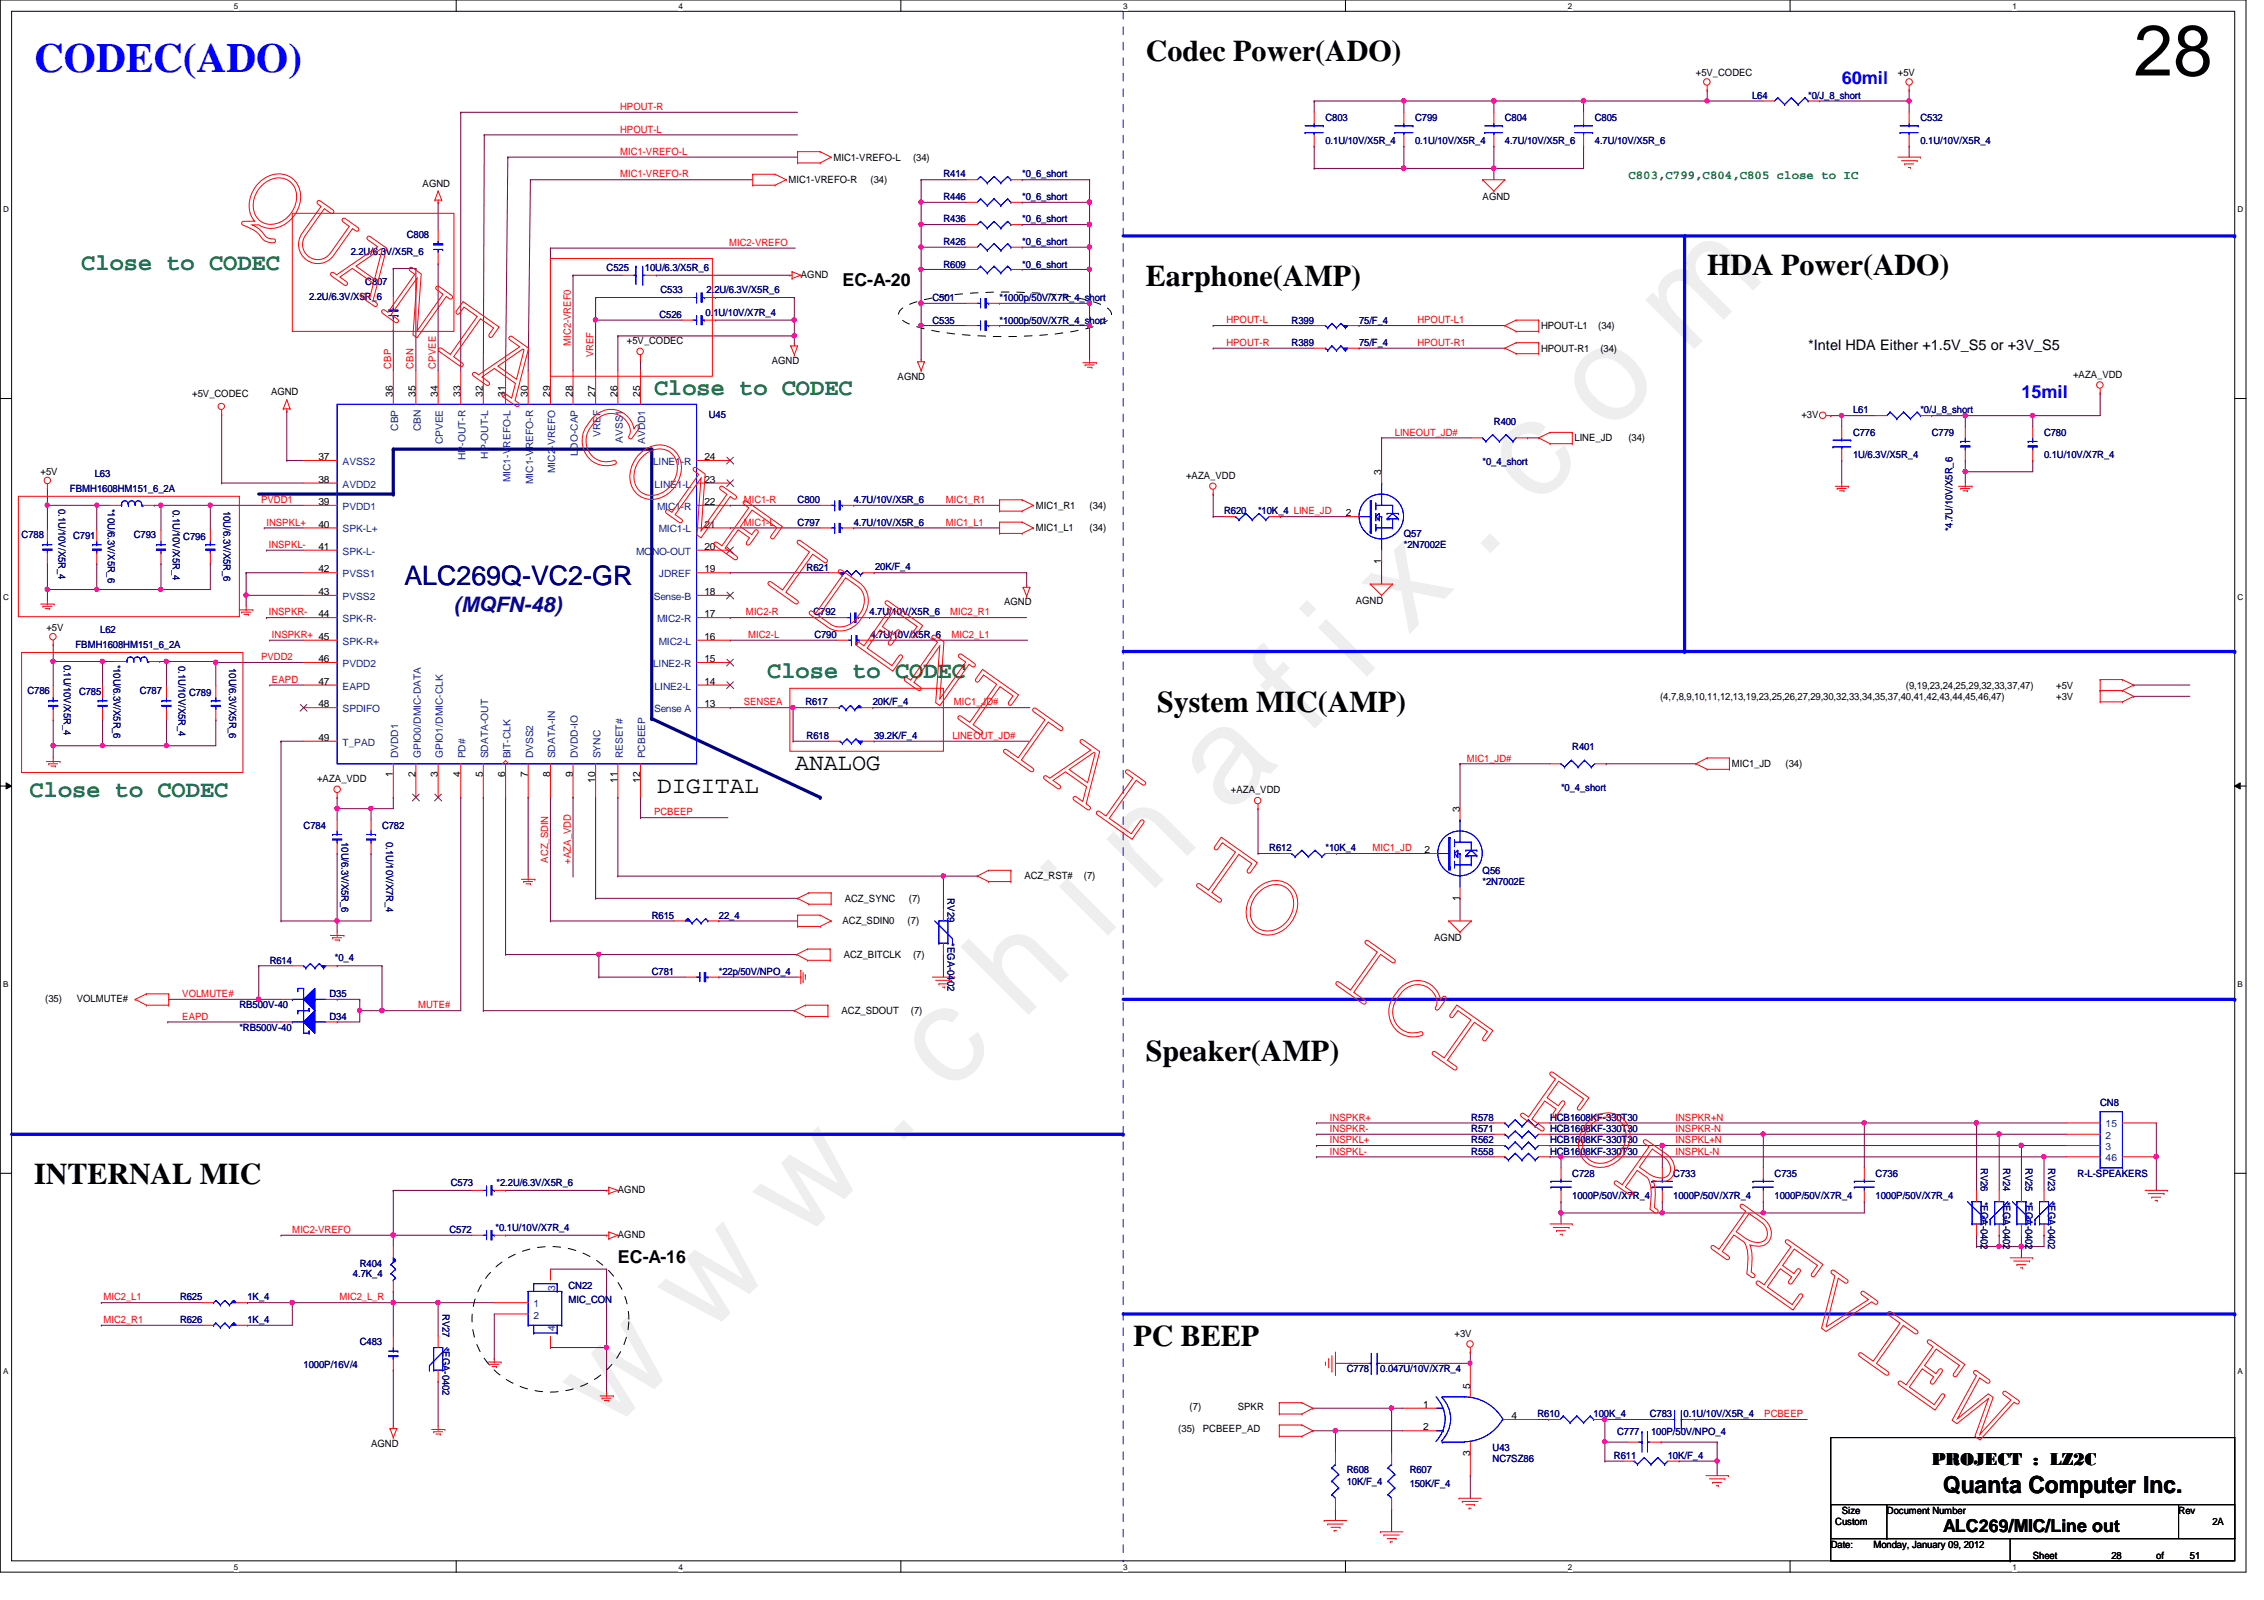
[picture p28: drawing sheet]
<svg xmlns="http://www.w3.org/2000/svg" width="297mm" height="210mm" viewBox="0 0 297 210" stroke-linecap="round" stroke-linejoin="round" font-family="sans-serif">
<defs><g id="words">
<text font-size="17.6" fill="#f0f" x="80.1" y="188" transform="rotate(-45 80.1 188)">w w w . c h i n a f i x . c o m</text>
<text font-size="9.4" x="279.9" y="9.9">28</text>
<text font-size="5.4" fill="#00f" x="4.5" y="9.4">CODEC(ADO)</text>
<g font-size="3.9">
<text x="150.3" y="8">Codec Power(ADO)</text>
<text x="150.3" y="37.5">Earphone(AMP)</text>
<text x="224" y="36">HDA Power(ADO)</text>
<text x="151.8" y="93.5">System MIC(AMP)</text>
<text x="150.3" y="139.1">Speaker(AMP)</text>
<text x="4.5" y="155.4">INTERNAL MIC</text>
<text x="148.7" y="176.6">PC BEEP</text>
</g>
<text font-size="3.5" fill="#000080" x="53.1" y="76.8">ALC269Q-VC2-GR</text>
<g font-size="3.1" fill="#008000">
<text x="10.7" y="35.4">Close to CODEC</text>
<text x="85.8" y="51.8">Close to CODEC</text>
<text x="100.7" y="88.9">Close to CODEC</text>
<text x="3.9" y="104.5">Close to CODEC</text>
</g>
<g font-size="3.1">
<text x="104.3" y="101">ANALOG</text>
<text x="86.2" y="104.1">DIGITAL</text>
<text x="254.9" y="195.9">Quanta Computer Inc.</text>
</g>
<text font-size="2.8" fill="#0000a0" x="59.6" y="80.3">(MQFN-48)</text>
<g font-size="2.3" fill="#00f">
<text x="241.6" y="11">60mil</text>
<text x="265.2" y="52.2">15mil</text>
</g>
<g font-size="2.3">
<text x="110.5" y="37.5">EC-A-20</text>
<text x="81.1" y="165.7">EC-A-16</text>
<text x="253.4" y="192.2">PROJECT : LZ2C</text>
<text x="254.9" y="201">ALC269/MIC/Line out</text>
</g>
<text font-size="1.9" x="237.2" y="45.9">*Intel HDA Either +1.5V_S5 or +3V_S5</text>
<text font-size="1.6" fill="#008000" x="213.7" y="23.5">C803,C799,C804,C805 close to IC</text>
<g font-size="1.3">
<text x="222.5" y="10">+5V_CODEC</text>
<text x="249" y="10">+5V</text>
<text x="109.3" y="21.1">MIC1-VREFO-L</text>
<text x="119.8" y="21.1">(34)</text>
<text x="55.5" y="24.5">AGND</text>
<text x="103.5" y="24">MIC1-VREFO-R</text>
<text x="114.2" y="24">(34)</text>
<text x="194.5" y="26.2">AGND</text>
<text x="105.1" y="36.4">AGND</text>
<text x="82.3" y="45.1">+5V_CODEC</text>
<text x="101.3" y="47.8">AGND</text>
<text x="202.2" y="43.2">HPOUT-L1</text>
<text x="202.2" y="46.1">HPOUT-R1</text>
<text x="209.7" y="43.2">(34)</text>
<text x="210" y="46.1">(34)</text>
<text x="25.2" y="52">+5V_CODEC</text>
<text x="35.6" y="51.9">AGND</text>
<text x="51.6" y="52" transform="rotate(-90 51.6 52)">36</text>
<text x="54.5" y="52" transform="rotate(-90 54.5 52)">35</text>
<text x="57.4" y="52" transform="rotate(-90 57.4 52)">34</text>
<text x="60.4" y="52" transform="rotate(-90 60.4 52)">33</text>
<text x="63.4" y="52" transform="rotate(-90 63.4 52)">32</text>
<text x="66.3" y="52" transform="rotate(-90 66.3 52)">31</text>
<text x="69.3" y="52" transform="rotate(-90 69.3 52)">30</text>
<text x="72.2" y="52" transform="rotate(-90 72.2 52)">29</text>
<text x="75.1" y="52" transform="rotate(-90 75.1 52)">28</text>
<text x="78.1" y="52" transform="rotate(-90 78.1 52)">27</text>
<text x="81" y="52" transform="rotate(-90 81 52)">26</text>
<text x="84" y="52" transform="rotate(-90 84 52)">25</text>
<text x="117.8" y="49.8">AGND</text>
<text x="272" y="49.5">+AZA_VDD</text>
<text x="206.6" y="57.9">LINE_JD</text>
<text x="213.7" y="57.9">(34)</text>
<text x="236.3" y="54.8">+3V</text>
<text x="5.3" y="62.3">+5V</text>
<text x="41.8" y="60.4">37</text>
<text x="41.8" y="63.3">38</text>
<text x="92.4" y="63.3">23</text>
<text x="92.4" y="60.4">24</text>
<text x="155.6" y="62.8">+AZA_VDD</text>
<text x="181.2" y="62.4" transform="rotate(-90 181.2 62.4)">3</text>
<text x="41.8" y="66.3">39</text>
<text x="41.8" y="69.2">40</text>
<text x="92.4" y="69.2">21</text>
<text x="92.4" y="66.3">22</text>
<text x="135.9" y="66.8">MIC1_R1</text>
<text x="135.9" y="69.7">MIC1_L1</text>
<text x="143" y="66.8">(34)</text>
<text x="143" y="69.7">(34)</text>
<text x="176.6" y="67.7">2</text>
<text x="41.8" y="72.1">41</text>
<text x="41.8" y="75.1">42</text>
<text x="92.4" y="75.1">19</text>
<text x="92.4" y="72.1">20</text>
<text x="181.2" y="74" transform="rotate(-90 181.2 74)">1</text>
<text x="6.1" y="82.8">+5V</text>
<text x="41.8" y="78.1">43</text>
<text x="41.8" y="81">44</text>
<text x="92.4" y="83.9">16</text>
<text x="92.4" y="81">17</text>
<text x="92.4" y="78.1">18</text>
<text x="131.7" y="79.4">AGND</text>
<text x="177.9" y="79.3">AGND</text>
<text x="41.8" y="86.9">46</text>
<text x="41.8" y="89.8">47</text>
<text x="92.4" y="89.8">14</text>
<text x="92.4" y="86.9">15</text>
<text x="41.8" y="92.8">48</text>
<text x="92.4" y="92.8">13</text>
<text x="217.8" y="91.8">(4,7,8,9,10,11,12,13,19,23,25,26,27,29,30,32,33,34,35,37,40,41,42,43,44,45,46,47)</text>
<text x="250.1" y="90.3">(9,19,23,24,25,29,32,33,37,47)</text>
<text x="269.8" y="91.8">+3V</text>
<text x="269.8" y="90.3">+5V</text>
<text x="41.8" y="97.2">49</text>
<text x="51.6" y="102" transform="rotate(-90 51.6 102)">1</text>
<text x="54.5" y="102" transform="rotate(-90 54.5 102)">2</text>
<text x="57.4" y="102" transform="rotate(-90 57.4 102)">3</text>
<text x="60.4" y="102" transform="rotate(-90 60.4 102)">4</text>
<text x="63.4" y="102" transform="rotate(-90 63.4 102)">5</text>
<text x="66.3" y="102" transform="rotate(-90 66.3 102)">6</text>
<text x="69.3" y="102" transform="rotate(-90 69.3 102)">7</text>
<text x="72.2" y="102" transform="rotate(-90 72.2 102)">8</text>
<text x="75.1" y="102" transform="rotate(-90 75.1 102)">9</text>
<text x="227.2" y="100.6">MIC1_JD</text>
<text x="234.3" y="100.6">(34)</text>
<text x="41.6" y="102.5">+AZA_VDD</text>
<text x="78.1" y="102.7" transform="rotate(-90 78.1 102.7)">10</text>
<text x="81" y="102.7" transform="rotate(-90 81 102.7)">11</text>
<text x="84" y="102.7" transform="rotate(-90 84 102.7)">12</text>
<text x="161.5" y="104">+AZA_VDD</text>
<text x="191.5" y="106.6" transform="rotate(-90 191.5 106.6)">3</text>
<text x="186.9" y="111.9">2</text>
<text x="110.8" y="118.3">ACZ_SYNC</text>
<text x="119.2" y="118.3">(7)</text>
<text x="134.4" y="115.4">ACZ_RST#</text>
<text x="142.2" y="115.4">(7)</text>
<text x="191.5" y="118.2" transform="rotate(-90 191.5 118.2)">1</text>
<text x="110.5" y="121.2">ACZ_SDIN0</text>
<text x="110.7" y="125.7">ACZ_BITCLK</text>
<text x="119.1" y="121.2">(7)</text>
<text x="119.8" y="125.7">(7)</text>
<text x="188.2" y="123.5">AGND</text>
<text x="5.9" y="131.4">(35)</text>
<text x="10.1" y="131.4">VOLMUTE#</text>
<text x="110.4" y="133.1">ACZ_SDOUT</text>
<text x="119.5" y="133.1">(7)</text>
<text x="81.1" y="156.5">AGND</text>
<text x="81.1" y="162.3">AGND</text>
<text x="190.8" y="175.3">+3V</text>
<text x="156.1" y="184.9">(7)</text>
<text x="162.4" y="184.9">SPKR</text>
<text x="186.7" y="184.7">1</text>
<text x="192.9" y="182.2" transform="rotate(-90 192.9 182.2)">5</text>
<text x="48.7" y="189.8">AGND</text>
<text x="154.6" y="187.8">(35)</text>
<text x="157.8" y="187.8">PCBEEP_AD</text>
<text x="186.7" y="187.7">2</text>
<text x="192.9" y="191" transform="rotate(-90 192.9 191)">3</text>
<text x="198.3" y="186.2">4</text>
<text x="240.2" y="203">Date:</text>
<text x="240.8" y="200.1">Custom</text>
<text x="241.6" y="198.6">Size</text>
<text x="245.8" y="203">Monday, January 09, 2012</text>
<text x="247.6" y="198.6">Document Number</text>
<text x="285.8" y="198.6">Rev</text>
<text x="290.3" y="200.1">2A</text>
<text x="266.7" y="204.5">Sheet</text>
<text x="277" y="204.5">28</text>
<text x="282.9" y="204.5">of</text>
<text x="287.3" y="204.5">51</text>
</g>
<g font-size="1.3" fill="#f00">
<text x="81.4" y="14.4">HPOUT-R</text>
<text x="81.4" y="17.4">HPOUT-L</text>
<text x="81.4" y="20.3">MIC1-VREFO-L</text>
<text x="81.4" y="23.3">MIC1-VREFO-R</text>
<text x="95.7" y="32.3">MIC2-VREFO</text>
<text x="74.9" y="45.4" transform="rotate(-90 74.9 45.4)">MIC2-VREF0</text>
<text x="77.8" y="46.9" transform="rotate(-90 77.8 46.9)">VREF</text>
<text x="160.9" y="42.4">HPOUT-L</text>
<text x="160.9" y="45.4">HPOUT-R</text>
<text x="186" y="42.4">HPOUT-L1</text>
<text x="186" y="45.4">HPOUT-R1</text>
<text x="51.3" y="48.3" transform="rotate(-90 51.3 48.3)">CBP</text>
<text x="54.3" y="48.3" transform="rotate(-90 54.3 48.3)">CBN</text>
<text x="57.2" y="48.3" transform="rotate(-90 57.2 48.3)">CPVEE</text>
<text x="183" y="57.1">LINEOUT_JD#</text>
<text x="34.2" y="66">PVDD1</text>
<text x="97.6" y="66">MIC1-R</text>
<text x="124.1" y="66">MIC1_R1</text>
<text x="35" y="69">INSPKL+</text>
<text x="35.3" y="71.9">INSPKL-</text>
<text x="97.6" y="69">MIC1-L</text>
<text x="124.1" y="69">MIC1_L1</text>
<text x="35.3" y="80.7">INSPKR-</text>
<text x="35.7" y="83.7">INSPKR+ 45</text>
<text x="97.9" y="80.7">MIC2-R</text>
<text x="98.2" y="83.7">MIC2-L</text>
<text x="124.7" y="80.7">MIC2_R1</text>
<text x="124.8" y="83.7">MIC2_L1</text>
<text x="34.2" y="86.6">PVDD2</text>
<text x="35.7" y="89.6">EAPD</text>
<text x="97.6" y="92.5">SENSEA</text>
<text x="125.1" y="92.5">MIC1_JD#</text>
<text x="125" y="96.9">LINEOUT_JD#</text>
<text x="192.4" y="99.9">MIC1_JD#</text>
<text x="85.8" y="107">PCBEEP</text>
<text x="71.9" y="113.2" transform="rotate(-90 71.9 113.2)">ACZ_SDIN</text>
<text x="74.9" y="113.3" transform="rotate(-90 74.9 113.3)">+AZA_VDD</text>
<text x="180.1" y="111.7">MIC1_JD</text>
<text x="23.9" y="130.8">VOLMUTE#</text>
<text x="23.9" y="133.8">EAPD</text>
<text x="54.9" y="132.3">MUTE#</text>
<text x="174.5" y="148.5">INSPKR-</text>
<text x="174.5" y="150">INSPKL+</text>
<text x="174.5" y="147">INSPKR+</text>
<text x="219.8" y="148.5">INSPKR-N</text>
<text x="219.8" y="147">INSPKR+N</text>
<text x="219.8" y="150">INSPKL+N</text>
<text x="174.5" y="151.5">INSPKL-</text>
<text x="219.8" y="151.5">INSPKL-N</text>
<text x="38.4" y="161.8">MIC2-VREFO</text>
<text x="13.6" y="170.6">MIC2_L1</text>
<text x="13.6" y="173.6">MIC2_R1</text>
<text x="44.5" y="170.6">MIC2_L_R</text>
<text x="231.5" y="185.9">PCBEEP</text>
</g>
<g font-size="1.3" fill="#000080">
<text x="173.9" y="15.9">C803</text>
<text x="185.7" y="15.9">C799</text>
<text x="197.4" y="15.9">C804</text>
<text x="209.3" y="15.9">C805</text>
<text x="229.9" y="13">L64</text>
<text x="237.2" y="13">*0/J_8_short</text>
<text x="252" y="15.9">C532</text>
<text x="123.8" y="23.3">R414</text>
<text x="134.1" y="23.3">*0_6_short</text>
<text x="173.9" y="18.9">0.1U/10V/X5R_4</text>
<text x="185.7" y="18.9">0.1U/10V/X5R_4</text>
<text x="197.4" y="18.9">4.7U/10V/X5R_6</text>
<text x="209.3" y="18.9">4.7U/10V/X5R_6</text>
<text x="252" y="18.9">0.1U/10V/X5R_4</text>
<text x="123.8" y="29.2">R436</text>
<text x="123.8" y="26.2">R446</text>
<text x="134.1" y="29.2">*0_6_short</text>
<text x="134.1" y="26.2">*0_6_short</text>
<text x="46" y="33.4">2.2U/6.3V/X5R_6</text>
<text x="53.4" y="31.2">C808</text>
<text x="79.6" y="35.5">C525</text>
<text x="84.6" y="35.5">10U/6.3/X5R_6</text>
<text x="123.8" y="32.1">R426</text>
<text x="123.8" y="35.1">R609</text>
<text x="134.1" y="32.1">*0_6_short</text>
<text x="134.1" y="35.1">*0_6_short</text>
<text x="40.6" y="39.4">2.2U/6.3V/X5R_6</text>
<text x="47.9" y="37.4">C807</text>
<text x="86.5" y="41.7">C526</text>
<text x="86.7" y="38.5">C533</text>
<text x="92.6" y="41.4">0.1U/10V/X7R_4</text>
<text x="92.7" y="38.5">2.2U/6.3V/X5R_6</text>
<text x="122.3" y="39.5">C501</text>
<text x="131.1" y="39.5">*1000p/50V/X7R_4_short</text>
<text x="122.3" y="42.5">C535</text>
<text x="131.1" y="42.5">*1000p/50V/X7R_4_short</text>
<text x="169.5" y="45.4">R389</text>
<text x="169.5" y="42.5">R399</text>
<text x="178.3" y="45.4">75/F_4</text>
<text x="178.3" y="42.5">75/F_4</text>
<text x="93" y="54.8">U45</text>
<text x="196" y="55.7">R400</text>
<text x="243.1" y="57.2">C776</text>
<text x="243.1" y="54.2">L61</text>
<text x="252" y="54.2">*0/J_8_short</text>
<text x="253.4" y="57.2">C779</text>
<text x="268.2" y="57.2">C780</text>
<text x="9.2" y="64.6">FBMH1608HM151_6_2A</text>
<text x="12.4" y="62.6">L63</text>
<text x="104.6" y="66">C800</text>
<text x="112" y="66">4.7U/10V/X5R_6</text>
<text x="194.5" y="61">*0_4_short</text>
<text x="243.1" y="60.1">1U/6.3V/X5R_4</text>
<text x="268.2" y="60.1">0.1U/10V/X7R_4</text>
<text x="2.8" y="70.6">C788</text>
<text x="7.7" y="66.8" transform="rotate(90 7.7 66.8)">0.1U/10V/X5R_4</text>
<text x="9.6" y="70.7">C791</text>
<text x="14.1" y="66.8" transform="rotate(90 14.1 66.8)">*10U/6.3V/X5R_6</text>
<text x="17.6" y="70.6">C793</text>
<text x="22.7" y="66.9" transform="rotate(90 22.7 66.9)">0.1U/10V/X5R_4</text>
<text x="24" y="70.9">C796</text>
<text x="29.3" y="67.1" transform="rotate(90 29.3 67.1)">10U/6.3V/X5R_6</text>
<text x="104.6" y="69">C797</text>
<text x="112" y="69">4.7U/10V/X5R_6</text>
<text x="160.6" y="67.5">R620</text>
<text x="165.1" y="67.5">*10K_4 LINE_JD</text>
<text x="184.2" y="70.4">Q57</text>
<text x="184.2" y="71.9">*2N7002E</text>
<text x="256.2" y="69.7" transform="rotate(-90 256.2 69.7)">*4.7U/10V/X5R_6</text>
<text x="105.8" y="74.8">R621</text>
<text x="114.8" y="74.7">20K/F_4</text>
<text x="13.2" y="83.1">L62</text>
<text x="106.7" y="80.7">C792</text>
<text x="106.8" y="83.7">C790</text>
<text x="114.1" y="80.7">4.7U/10V/X5R_6</text>
<text x="114.2" y="83.7">4.7U/10V/X5R_6</text>
<text x="8.4" y="87.2" transform="rotate(90 8.4 87.2)">0.1U/10V/X5R_4</text>
<text x="9.9" y="85">FBMH1608HM151_6_2A</text>
<text x="14.9" y="87.2" transform="rotate(90 14.9 87.2)">*10U/6.3V/X5R_6</text>
<text x="23.4" y="87.4" transform="rotate(90 23.4 87.4)">0.1U/10V/X5R_4</text>
<text x="30.1" y="87.7" transform="rotate(90 30.1 87.7)">10U/6.3V/X5R_6</text>
<text x="3.6" y="91.1">C786</text>
<text x="10.4" y="91.2">C785</text>
<text x="18.3" y="91.1">C787</text>
<text x="24.8" y="91.4">C789</text>
<text x="105.7" y="92.5">R617</text>
<text x="114.5" y="92.5">20K/F_4</text>
<text x="105.8" y="96.9">R618</text>
<text x="114.7" y="96.9">39.2K/F_4</text>
<text x="206.3" y="98.4">R401</text>
<text x="204.8" y="103.7">*0_4_short</text>
<text x="39.8" y="108.8">C784</text>
<text x="44.8" y="110.5" transform="rotate(90 44.8 110.5)">10U/6.3V/X5R_6</text>
<text x="50.1" y="108.8">C782</text>
<text x="50.7" y="110.5" transform="rotate(90 50.7 110.5)">0.1U/10V/X7R_4</text>
<text x="166.5" y="111.7">R612</text>
<text x="173.9" y="111.7">*10K_4</text>
<text x="124.3" y="117.9" transform="rotate(90 124.3 117.9)">RV29</text>
<text x="194.5" y="114.6">Q56</text>
<text x="194.5" y="116.1">*2N7002E</text>
<text x="85.5" y="120.5">R615</text>
<text x="94.3" y="120.5">22_4</text>
<text x="124.3" y="123.7" transform="rotate(90 124.3 123.7)">*EGA-0402</text>
<text x="35.4" y="126.4">R614</text>
<text x="43.2" y="130.9">D35</text>
<text x="43.9" y="126.1">*0_4</text>
<text x="85.5" y="127.9">C781</text>
<text x="94.3" y="127.9">*22p/50V/NPO_4</text>
<text x="31.4" y="135.3">*RB500V-40</text>
<text x="31.4" y="132.3">RB500V-40</text>
<text x="43.2" y="133.8">D34</text>
<text x="193" y="147">R578</text>
<text x="193" y="150">R562</text>
<text x="193" y="148.5">R571</text>
<text x="203.4" y="147">HCB1608KF-330T30</text>
<text x="203.4" y="150">HCB1608KF-330T30</text>
<text x="203.4" y="148.5">HCB1608KF-330T30</text>
<text x="275.5" y="145.1">CN8</text>
<text x="59.1" y="155.6">C573</text>
<text x="65.1" y="155.6">*2.2U/6.3V/X5R_6</text>
<text x="193" y="151.5">R558</text>
<text x="203.4" y="151.5">HCB1608KF-330T30</text>
<text x="206.3" y="154.4">C728</text>
<text x="219.5" y="154.4">C733</text>
<text x="232.8" y="154.4">C735</text>
<text x="246.1" y="154.4">C736</text>
<text x="259.9" y="153.2" transform="rotate(90 259.9 153.2)">RV26</text>
<text x="262.8" y="153.2" transform="rotate(90 262.8 153.2)">RV24</text>
<text x="265.8" y="153.2" transform="rotate(90 265.8 153.2)">RV25</text>
<text x="268.7" y="153.2" transform="rotate(90 268.7 153.2)">RV23</text>
<text x="272.6" y="154.4">R-L-SPEAKERS</text>
<text x="59" y="161.8">C572</text>
<text x="65" y="161.5">*0.1U/10V/X7R_4</text>
<text x="206.3" y="157.4">1000P/50V/X7R_4</text>
<text x="219.5" y="157.4">1000P/50V/X7R_4</text>
<text x="232.8" y="157.4">1000P/50V/X7R_4</text>
<text x="246.1" y="157.4">1000P/50V/X7R_4</text>
<text x="259.9" y="157.6" transform="rotate(90 259.9 157.6)">*EGA-0402</text>
<text x="262.8" y="157.6" transform="rotate(90 262.8 157.6)">*EGA-0402</text>
<text x="265.8" y="157.6" transform="rotate(90 265.8 157.6)">*EGA-0402</text>
<text x="268.7" y="157.6" transform="rotate(90 268.7 157.6)">*EGA-0402</text>
<text x="46.3" y="167.5">4.7K_4</text>
<text x="47.2" y="166.2">R404</text>
<text x="23.6" y="173.6">R626</text>
<text x="23.6" y="170.6">R625</text>
<text x="32.5" y="173.6">1K_4</text>
<text x="32.5" y="170.6">1K_4</text>
<text x="58" y="172.4" transform="rotate(90 58 172.4)">RV27</text>
<text x="74.6" y="169.1">CN22</text>
<text x="74.6" y="170.9">MIC_CON</text>
<text x="39.8" y="179.5">1000P/16V/4</text>
<text x="47.2" y="176.5">C483</text>
<text x="58" y="176.8" transform="rotate(90 58 176.8)">*EGA-0402</text>
<text x="176.7" y="180">C778</text>
<text x="181.1" y="180">0.047U/10V/X7R_4</text>
<text x="201.7" y="185.9">R610</text>
<text x="209.1" y="185.9">100K_4</text>
<text x="216.4" y="185.9">C783</text>
<text x="220.9" y="185.9">0.1U/10V/X5R_4</text>
<text x="195.8" y="190.4">U43</text>
<text x="195.8" y="191.8">NC7SZ86</text>
<text x="211.7" y="191.4">R611</text>
<text x="212.2" y="188.3">C777</text>
<text x="216.6" y="188.3">100P/50V/NPO_4</text>
<text x="218.8" y="191.4">10K/F_4</text>
<text x="176.7" y="193.3">R608</text>
<text x="176.7" y="194.8">10K/F_4</text>
<text x="185" y="193.3">R607</text>
<text x="185" y="195.1">150K/F_4</text>
</g>
<g font-size="1.3" fill="#004080">
<text x="52.2" y="56.5" transform="rotate(-90 52.2 56.5)">CBP</text>
<text x="55.2" y="56.6" transform="rotate(-90 55.2 56.6)">CBN</text>
<text x="58.1" y="58.3" transform="rotate(-90 58.1 58.3)">CPVEE</text>
<text x="75.8" y="59.8" transform="rotate(-90 75.8 59.8)">LDO-CAP</text>
<text x="78.8" y="57.3" transform="rotate(-90 78.8 57.3)">VREF</text>
<text x="81.7" y="58.1" transform="rotate(-90 81.7 58.1)">AVSS1</text>
<text x="84.7" y="58.3" transform="rotate(-90 84.7 58.3)">AVDD1</text>
<text x="45" y="61">AVSS2</text>
<text x="45" y="64">AVDD2</text>
<text x="61.1" y="60.4" transform="rotate(-90 61.1 60.4)">HP-OUT-R</text>
<text x="64" y="60.2" transform="rotate(-90 64 60.2)">HP-OUT-L</text>
<text x="67" y="63.3" transform="rotate(-90 67 63.3)">MIC1-VREFO-L</text>
<text x="69.9" y="63.5" transform="rotate(-90 69.9 63.5)">MIC1-VREFO-R</text>
<text x="72.9" y="62.1" transform="rotate(-90 72.9 62.1)">MIC2-VREFO</text>
<text x="85.7" y="61">LINE1-R</text>
<text x="85.9" y="64">LINE1-L</text>
<text x="45" y="66.9">PVDD1</text>
<text x="45" y="69.8">SPK-L+</text>
<text x="86.2" y="66.9">MIC1-R</text>
<text x="86.4" y="69.8">MIC1-L</text>
<text x="45" y="72.8">SPK-L-</text>
<text x="45" y="75.7">PVSS1</text>
<text x="83.5" y="72.8">MONO-OUT</text>
<text x="86.4" y="75.7">JDREF</text>
<text x="45" y="78.7">PVSS2</text>
<text x="45" y="81.6">SPK-R-</text>
<text x="85.8" y="78.7">Sense-B</text>
<text x="86.2" y="81.6">MIC2-R</text>
<text x="45" y="84.6">SPK-R+</text>
<text x="45" y="87.5">PVDD2</text>
<text x="85.7" y="87.5">LINE2-R</text>
<text x="86.4" y="84.6">MIC2-L</text>
<text x="45" y="90.5">EAPD</text>
<text x="45" y="93.4">SPDIFO</text>
<text x="85.8" y="93.4">Sense A</text>
<text x="85.9" y="90.5">LINE2-L</text>
<text x="45" y="97.8">T_PAD</text>
<text x="52.2" y="99.5" transform="rotate(-90 52.2 99.5)">DVDD1</text>
<text x="55.2" y="99.5" transform="rotate(-90 55.2 99.5)">GPIO0/DMIC-DATA</text>
<text x="58.1" y="99.5" transform="rotate(-90 58.1 99.5)">GPIO1/DMIC-CLK</text>
<text x="61.1" y="99.5" transform="rotate(-90 61.1 99.5)">PD#</text>
<text x="64" y="99.5" transform="rotate(-90 64 99.5)">SDATA-OUT</text>
<text x="67" y="99.5" transform="rotate(-90 67 99.5)">BIT-CLK</text>
<text x="69.9" y="99.5" transform="rotate(-90 69.9 99.5)">DVSS2</text>
<text x="72.9" y="99.5" transform="rotate(-90 72.9 99.5)">SDATA-IN</text>
<text x="75.8" y="99.5" transform="rotate(-90 75.8 99.5)">DVDD-IO</text>
<text x="78.8" y="99.5" transform="rotate(-90 78.8 99.5)">SYNC</text>
<text x="81.7" y="99.5" transform="rotate(-90 81.7 99.5)">RESET#</text>
<text x="84.7" y="99.5" transform="rotate(-90 84.7 99.5)">PCBEEP</text>
<text x="276.3" y="147.9">15</text>
<text x="276.3" y="149.4">2</text>
<text x="276.3" y="150.9">3</text>
<text x="276.3" y="152.4">46</text>
<text x="70" y="171.5">1</text>
<text x="70" y="173">2</text>
<text x="72.9" y="169.4" transform="rotate(-90 72.9 169.4)">3</text>
<text x="72.9" y="174.6" transform="rotate(-90 72.9 174.6)">4</text>
</g>
<g font-size="1.1">
<text x="30.7" y="1.1">5</text>
<text x="89" y="1.1">4</text>
<text x="147.4" y="1.1">3</text>
<text x="205.7" y="1.1">2</text>
<text x="264" y="1.1">1</text>
<text x=".4" y="27.9">D</text>
<text x="293.6" y="27.9">D</text>
<text x=".4" y="78.7">C</text>
<text x="293.6" y="78.7">C</text>
<text x=".4" y="129.5">B</text>
<text x="293.6" y="129.5">B</text>
<text x=".4" y="180.3">A</text>
<text x="293.6" y="180.3">A</text>
<text x="30.7" y="205.9">5</text>
<text x="89" y="205.9">4</text>
<text x="147.4" y="205.9">3</text>
<text x="205.7" y="205.9">2</text>
<text x="264" y="205.9">1</text>
</g>
</g></defs>
<path d="M0 0h294.7v206.2h-294.7zM1.5 1.5h291.7v203.3h-291.7z" fill="none" stroke="#000" stroke-width=".13"/>
<g fill="#fff">
<path d="M30.7 .2h.6v1.2h-.6z"/>
<path d="M30.7 204.9h.6v1.2h-.6z"/>
</g>
<path d="M59.9 0v1.5M59.9 204.8v1.4" fill="none" stroke="#000" stroke-width=".13"/>
<g fill="#fff">
<path d="M89 .2h.6v1.2h-.6z"/>
<path d="M89 204.9h.6v1.2h-.6z"/>
</g>
<path d="M118.2 0v1.5M118.2 204.8v1.4" fill="none" stroke="#000" stroke-width=".13"/>
<g fill="#fff">
<path d="M147.4 .2h.6v1.2h-.6z"/>
<path d="M147.4 204.9h.6v1.2h-.6z"/>
</g>
<path d="M176.5 0v1.5M176.5 204.8v1.4" fill="none" stroke="#000" stroke-width=".13"/>
<g fill="#fff">
<path d="M205.7 .2h.6v1.2h-.6z"/>
<path d="M205.7 204.9h.6v1.2h-.6z"/>
</g>
<path d="M234.9 0v1.5M234.9 204.8v1.4" fill="none" stroke="#000" stroke-width=".13"/>
<g fill="#fff">
<path d="M264 .2h.6v1.2h-.6z"/>
<path d="M264 204.9h.6v1.2h-.6z"/>
<path d="M.4 26.9h.8v1.2h-.8z"/>
<path d="M293.6 26.9h.7v1.2h-.7z"/>
<path d="M.4 77.7h.8v1.2h-.8z"/>
<path d="M293.6 77.7h.7v1.2h-.7z"/>
</g>
<path d="M0 52.3h1.5M293.2 52.3h1.5" fill="none" stroke="#000" stroke-width=".13"/>
<g fill="#fff">
<path d="M.4 128.5h.7v1.2h-.7z"/>
<path d="M293.6 128.5h.7v1.2h-.7z"/>
</g>
<path d="M0 103.1h1.5M.8 102.7l.7 .4-.7 .4zM293.2 103.1l.7-.4v.8zM293.2 103.1h1.5" fill="none" stroke="#000" stroke-width=".13"/>
<path d="M.8 102.7l.7 .4-.7 .4zM293.2 103.1l.7-.4v.8z" fill="#000"/>
<g fill="#fff">
<path d="M.4 179.3h.7v1.2h-.7z"/>
<path d="M293.6 179.3h.7v1.2h-.7z"/>
</g>
<path d="M0 153.9h1.5M293.2 153.9h1.5" fill="none" stroke="#000" stroke-width=".13"/>
<path d="M66.6 20.6h.1M66.6 20.6h38M44.2 106.1h.1M44.2 106.1v1.5M48.7 106.1h.1M48.7 106.1v1.5M48.7 106.1h2.9" fill="none" stroke="#800040" stroke-width=".13"/>
<circle cx="48.6" cy="106.1" r=".29" fill="#f0f"/>
<circle cx="48.6" cy="106.1" r=".29" fill="none" stroke="#f0f" stroke-width=".13"/>
<path d="M44.2 120.8h.1M44.2 120.8h4.5" fill="none" stroke="#800040" stroke-width=".13"/>
<circle cx="44.2" cy="120.8" r=".29" fill="#f0f"/>
<circle cx="44.2" cy="120.8" r=".29" fill="none" stroke="#f0f" stroke-width=".13"/>
<g fill="none" stroke="#800040" stroke-width=".13">
<path d="M60.4 14.7h.1M60.4 14.7h44.2M60.4 14.7v33.9M266.7 54.5h.1M266.7 54.5v1.5M257.8 60.4h.1M257.8 61.9h.1M257.8 60.4v1.5M257.8 61.9h8.9M44.2 104.6h.1M44.2 104.6v1.5M63.4 132.6h.1"/>
<path d="M63.4 132.6h40.8"/>
</g>
<circle cx="257.8" cy="61.9" r=".29" fill="#f0f"/>
<circle cx="257.8" cy="61.9" r=".29" fill="none" stroke="#f0f" stroke-width=".13"/>
<path d="M257.8 54.5h.1M257.8 54.5h8.9M266.7 60.4h.1M266.7 60.4v1.5" fill="none" stroke="#800040" stroke-width=".13"/>
<circle cx="266.7" cy="54.5" r=".29" fill="#f0f"/>
<circle cx="266.7" cy="54.5" r=".29" fill="none" stroke="#f0f" stroke-width=".13"/>
<circle cx="257.8" cy="54.5" r=".28" fill="#f0f"/>
<circle cx="257.8" cy="54.5" r=".28" fill="none" stroke="#f0f" stroke-width=".13"/>
<g fill="none" stroke="#800040" stroke-width=".13">
<path d="M63.5 17.7h.1M63.5 17.7l-.1 30.9M63.5 17.7h41.1M134.1 23.6h.1M134.1 23.6h8.9M143 23.6h.1M143 23.6v2.9M257.8 54.5h.1M257.8 54.5v1.5M266.7 54.5h.1M266.7 54.5h8.8M48.7 112h.1"/>
<path d="M48.7 112v8.8M63.4 104.6h.1M63.4 104.6v28M259.3 147.3h.1M259.3 147.3h11.8"/>
</g>
<circle cx="259.3" cy="147.3" r=".29" fill="#f0f"/>
<circle cx="259.3" cy="147.3" r=".29" fill="none" stroke="#f0f" stroke-width=".13"/>
<path d="M244.6 147.3h.1M244.6 147.3v5.9M268.2 151.8h.1M268.2 151.8h2.9" fill="none" stroke="#800040" stroke-width=".13"/>
<circle cx="268.1" cy="151.7" r=".29" fill="#f0f"/>
<circle cx="268.1" cy="151.7" r=".29" fill="none" stroke="#f0f" stroke-width=".13"/>
<path d="M203.4 147.3h41.2M262.3 148.8h.1M262.3 148.8h8.8" fill="none" stroke="#800040" stroke-width=".13"/>
<circle cx="262.3" cy="148.8" r=".29" fill="#f0f"/>
<circle cx="262.3" cy="148.8" r=".29" fill="none" stroke="#f0f" stroke-width=".13"/>
<path d="M265.2 150.3h.1M265.2 150.3h5.9" fill="none" stroke="#800040" stroke-width=".13"/>
<circle cx="265.2" cy="150.3" r=".29" fill="#f0f"/>
<circle cx="265.2" cy="150.3" r=".29" fill="none" stroke="#f0f" stroke-width=".13"/>
<g fill="none" stroke="#800040" stroke-width=".13">
<path d="M196 22.1h.1M196 22.1h11.8M240.2 54.5h.1M240.2 54.5h1.4M241.6 54.5h.1M241.6 54.5v1.5M275.5 51.6h.1M275.5 51.6v2.9M241.6 60.4h.1M241.6 60.4v3M257.8 61.9h.1M257.8 61.9v1.5"/>
<path d="M244.6 157.6h.1M244.6 157.6v1.5h-13.3M175.2 198h.1M175.2 198v1.5M182.6 198h.1M182.6 198v3M192.9 193.6v3"/>
</g>
<circle cx="196" cy="22.1" r=".29" fill="#f0f"/>
<circle cx="196" cy="22.1" r=".29" fill="none" stroke="#f0f" stroke-width=".13"/>
<path d="M184.2 13.3h.1M184.2 13.3h11.8" fill="none" stroke="#800040" stroke-width=".13"/>
<circle cx="196" cy="13.2" r=".29" fill="#f0f"/>
<circle cx="196" cy="13.2" r=".29" fill="none" stroke="#f0f" stroke-width=".13"/>
<circle cx="184.2" cy="13.2" r=".29" fill="#f0f"/>
<circle cx="184.2" cy="13.2" r=".29" fill="none" stroke="#f0f" stroke-width=".13"/>
<path d="M172.4 13.3h.1M172.4 19.2h.1M172.4 13.3v1.4M172.4 19.2v2.9M184.2 13.3h.1M184.2 19.2h.1M184.2 13.3v1.4M184.2 19.2v2.9M196 13.3h.1M196 13.3v1.4M196 22.1h.1M196 22.1v1.5" fill="none" stroke="#800040" stroke-width=".13"/>
<circle cx="184.2" cy="22.1" r=".29" fill="#f0f"/>
<circle cx="184.2" cy="22.1" r=".29" fill="none" stroke="#f0f" stroke-width=".13"/>
<path d="M172.4 13.3h.1M172.4 13.3h11.8M196 13.3h.1M196 13.3h11.8M207.8 19.2h.1M207.8 19.2v2.9" fill="none" stroke="#800040" stroke-width=".13"/>
<circle cx="207.7" cy="13.2" r=".29" fill="#f0f"/>
<circle cx="207.7" cy="13.2" r=".29" fill="none" stroke="#f0f" stroke-width=".13"/>
<circle cx="196" cy="13.2" r=".29" fill="#f0f"/>
<circle cx="196" cy="13.2" r=".29" fill="none" stroke="#f0f" stroke-width=".13"/>
<path d="M207.8 13.3h.1M207.8 13.3v1.4M224 11.8h.1M224 13.3h.1M224 11.8v1.5M224 13.3h7.3" fill="none" stroke="#800040" stroke-width=".13"/>
<circle cx="224" cy="13.2" r=".29" fill="#f0f"/>
<circle cx="224" cy="13.2" r=".29" fill="none" stroke="#f0f" stroke-width=".13"/>
<path d="M238.7 13.3h.1M238.7 13.3h11.8M250.5 13.3h.1M250.5 13.3v1.4" fill="none" stroke="#800040" stroke-width=".13"/>
<circle cx="250.5" cy="13.2" r=".29" fill="#f0f"/>
<circle cx="250.5" cy="13.2" r=".29" fill="none" stroke="#f0f" stroke-width=".13"/>
<path d="M250.5 19.2h.1M250.5 19.2v1.4M172.4 22.1h.1M172.4 22.1h11.8M282.9 151.8h.1M282.9 151.8v4.4" fill="none" stroke="#800040" stroke-width=".13"/>
<circle cx="282.9" cy="151.7" r=".29" fill="#f0f"/>
<circle cx="282.9" cy="151.7" r=".29" fill="none" stroke="#f0f" stroke-width=".13"/>
<path d="M120.9 23.6h.1M120.9 23.6h5.8M120.9 23.6v2.9M241.6 54.5h.1M241.6 54.5h4.5" fill="none" stroke="#800040" stroke-width=".13"/>
<circle cx="241.6" cy="54.5" r=".28" fill="#f0f"/>
<circle cx="241.6" cy="54.5" r=".28" fill="none" stroke="#f0f" stroke-width=".13"/>
<g fill="none" stroke="#800040" stroke-width=".13">
<path d="M69.6 23.6h.1M69.6 23.6l-.3 25M69.6 23.6h29.2M72.2 32.6h32.1M253.4 54.5h.1M253.4 54.5h4.4M35 81h.1M35 81h4.8M36.9 162.1h.1M36.9 162.1h14.7M51.6 162.1h.1M51.6 179.7h.1"/>
<path d="M51.6 162.1v1.4M51.6 179.7v7.4"/>
</g>
<circle cx="51.6" cy="162" r=".29" fill="#f0f"/>
<circle cx="51.6" cy="162" r=".29" fill="none" stroke="#f0f" stroke-width=".13"/>
<path d="M51.6 35.2h.1M51.6 35.2h3M6.2 66.3h.1M6.2 64.1h.1M6.2 77.3h.1M6.2 64.1v5.5M6.2 77.3v1.5" fill="none" stroke="#800040" stroke-width=".13"/>
<circle cx="6.2" cy="77.3" r=".29" fill="#f0f"/>
<circle cx="6.2" cy="77.3" r=".29" fill="none" stroke="#f0f" stroke-width=".13"/>
<path d="M29.1 54.4h.1M29.1 54.4v9M37.6 53.9h.1M37.6 53.9v6.5M12.7 66.3h.1M12.7 66.3h1.6M12.7 66.3v3.3" fill="none" stroke="#800040" stroke-width=".13"/>
<circle cx="12.7" cy="66.3" r=".27" fill="#f0f"/>
<circle cx="12.7" cy="66.3" r=".27" fill="none" stroke="#f0f" stroke-width=".13"/>
<path d="M6.2 66.3h.1M6.2 66.3h6.5" fill="none" stroke="#800040" stroke-width=".13"/>
<circle cx="6.2" cy="66.3" r=".29" fill="#f0f"/>
<circle cx="6.2" cy="66.3" r=".29" fill="none" stroke="#f0f" stroke-width=".13"/>
<g fill="none" stroke="#800040" stroke-width=".13">
<path d="M6.2 77.3h.1M6.2 74h.1M6.2 77.3h6.5M6.2 74v3.3M20.2 66.3h.1M20.2 66.3h.9M21.1 77.3h.1M21.1 74h.1M21.1 66.3h.1M21.1 66.3v3.3M21.1 74v3.3M27.6 74h.1"/>
<path d="M27.6 66.3h.1M27.6 74v3.3h-6.5M27.6 66.3h12.2M27.6 66.3v3.3M32.3 78.1h.1M32.3 78.1v1.4"/>
</g>
<circle cx="32.3" cy="78.1" r=".29" fill="#f0f"/>
<circle cx="32.3" cy="78.1" r=".29" fill="none" stroke="#f0f" stroke-width=".13"/>
<path d="M13.5 86.8h.1M13.5 86.8v3.2" fill="none" stroke="#800040" stroke-width=".13"/>
<circle cx="13.4" cy="86.8" r=".29" fill="#f0f"/>
<circle cx="13.4" cy="86.8" r=".29" fill="none" stroke="#f0f" stroke-width=".13"/>
<path d="M7 86.8h.1M7 86.8h6.5" fill="none" stroke="#800040" stroke-width=".13"/>
<circle cx="7" cy="86.8" r=".29" fill="#f0f"/>
<circle cx="7" cy="86.8" r=".29" fill="none" stroke="#f0f" stroke-width=".13"/>
<path d="M7 86.8h.1M7 84.6h.1M7 84.6v5.4M21.8 86.8h.1M21.8 86.8v3.2M21.8 86.8h6.5" fill="none" stroke="#800040" stroke-width=".13"/>
<circle cx="21.8" cy="86.8" r=".29" fill="#f0f"/>
<circle cx="21.8" cy="86.8" r=".29" fill="none" stroke="#f0f" stroke-width=".13"/>
<g fill="none" stroke="#800040" stroke-width=".13">
<path d="M54.6 35.2h.1M54.6 35.2v13.4M57.5 26.5h.1M57.5 26.5v3.7M7 97.8h.1M7 97.8v1.6M13.5 86.8h.1M13.5 86.8h1.6M21 86.8h.1M21 86.8h.8M21.8 97.8h.1M21.8 97.8h6.5"/>
<path d="M28.3 86.9h.1M28.3 86.9h11.5M22 134.1h.1M22 134.1h14.9M282.9 147.3h.1M282.9 147.3v4.5"/>
</g>
<circle cx="28.3" cy="86.9" r=".29" fill="#f0f"/>
<circle cx="28.3" cy="86.9" r=".29" fill="none" stroke="#f0f" stroke-width=".13"/>
<g fill="none" stroke="#800040" stroke-width=".13">
<path d="M51.6 35.2h.1M51.6 35.2v3.7M57.5 34.6h.1M57.5 34.6v14M66.6 20.6h.1M66.6 20.6l-.3 28M51.6 43.3h.1M51.6 43.3v5.3M29.1 63.4h.1M29.1 63.4h10.7M32.3 75.1h.1M32.3 78.1h.1"/>
<path d="M32.3 75.1h7.5M32.3 78.1h7.5M34.7 69.3h.1M34.7 69.3h5.1M35 72.2h.1M35 72.2h4.8M37.6 60.4h.1M37.6 60.4h2.2M13.5 97.8h.1M21.8 94.4h.1M21.8 94.4v3.4h-8.3M28.3 86.8h.1"/>
<path d="M28.3 86.9h.1M28.3 94.4h.1M28.3 86.8v3.2M28.3 94.4v3.4"/>
</g>
<circle cx="21.8" cy="97.8" r=".29" fill="#f0f"/>
<circle cx="21.8" cy="97.8" r=".29" fill="none" stroke="#f0f" stroke-width=".13"/>
<circle cx="13.4" cy="97.8" r=".29" fill="#f0f"/>
<circle cx="13.4" cy="97.8" r=".29" fill="none" stroke="#f0f" stroke-width=".13"/>
<path d="M12.7 74h.1M12.7 77.3h.1M12.7 74v3.3M12.7 77.3h8.4" fill="none" stroke="#800040" stroke-width=".13"/>
<circle cx="21.1" cy="77.3" r=".29" fill="#f0f"/>
<circle cx="21.1" cy="77.3" r=".29" fill="none" stroke="#f0f" stroke-width=".13"/>
<circle cx="12.7" cy="77.3" r=".27" fill="#f0f"/>
<circle cx="12.7" cy="77.3" r=".27" fill="none" stroke="#f0f" stroke-width=".13"/>
<path d="M44.2 106.1h.1M44.2 106.1h4.5" fill="none" stroke="#800040" stroke-width=".13"/>
<circle cx="44.2" cy="106.1" r=".29" fill="#f0f"/>
<circle cx="44.2" cy="106.1" r=".29" fill="none" stroke="#f0f" stroke-width=".13"/>
<path d="M21.1 66.3h.1M21.1 66.3h6.5" fill="none" stroke="#800040" stroke-width=".13"/>
<circle cx="27.6" cy="66.3" r=".29" fill="#f0f"/>
<circle cx="27.6" cy="66.3" r=".29" fill="none" stroke="#f0f" stroke-width=".13"/>
<circle cx="21.1" cy="66.3" r=".29" fill="#f0f"/>
<circle cx="21.1" cy="66.3" r=".29" fill="none" stroke="#f0f" stroke-width=".13"/>
<path d="M7 97.8h.1M13.5 94.4h.1M13.5 94.4v3.4h-6.5" fill="none" stroke="#800040" stroke-width=".13"/>
<circle cx="7" cy="97.8" r=".29" fill="#f0f"/>
<circle cx="7" cy="97.8" r=".29" fill="none" stroke="#f0f" stroke-width=".13"/>
<path d="M35.4 89.9h.1M35.4 89.9h4.4M36.9 97.2h.1M36.9 97.2h2.9M36.9 97.2v23.6M33.9 131.1h.1M33.9 131.1h3" fill="none" stroke="#800040" stroke-width=".13"/>
<circle cx="33.9" cy="131.1" r=".29" fill="#f0f"/>
<circle cx="33.9" cy="131.1" r=".29" fill="none" stroke="#f0f" stroke-width=".13"/>
<path d="M60.4 104.6h.1M60.4 104.6v28h-10.3M50.1 132.6h.1" fill="none" stroke="#800040" stroke-width=".13"/>
<circle cx="50.1" cy="132.6" r=".29" fill="#f0f"/>
<circle cx="50.1" cy="132.6" r=".29" fill="none" stroke="#f0f" stroke-width=".13"/>
<g fill="none" stroke="#800040" stroke-width=".13">
<path d="M44.2 112h.1M44.2 112v10.3M51.6 104.6h.1M51.6 104.6v1.5M22.1 131.1h.1M33.9 126.7h.1M33.9 126.7h4.5M33.9 126.7v4.4h-11.8M36.9 120.8h.1M36.9 120.8h7.3M44.2 126.7h.1M44.2 120.8h.1"/>
<path d="M44.2 131.1h.1M44.2 126.7h5.9M44.2 131.1h3M47.2 132.6h.1M47.2 132.6v1.5M50.1 126.7h.1M50.1 126.7v5.9"/>
</g>
<circle cx="47.2" cy="132.6" r=".29" fill="#f0f"/>
<circle cx="47.2" cy="132.6" r=".29" fill="none" stroke="#f0f" stroke-width=".13"/>
<path d="M44.2 134.1h.1M44.2 134.1h3M47.2 132.6h.1M47.2 132.6h2.9" fill="none" stroke="#800040" stroke-width=".13"/>
<circle cx="50.1" cy="132.6" r=".29" fill="#f0f"/>
<circle cx="50.1" cy="132.6" r=".29" fill="none" stroke="#f0f" stroke-width=".13"/>
<path d="M35.4 84h.1M35.4 84h4.4M66.3 104.6h.1M66.3 104.6v20.6M51.6 170.9h.1M51.6 170.9v4.4" fill="none" stroke="#800040" stroke-width=".13"/>
<circle cx="51.6" cy="170.9" r=".29" fill="#f0f"/>
<circle cx="51.6" cy="170.9" r=".29" fill="none" stroke="#f0f" stroke-width=".13"/>
<path d="M57.5 170.9h.1M57.5 170.9h7.4" fill="none" stroke="#800040" stroke-width=".13"/>
<circle cx="57.5" cy="170.9" r=".29" fill="#f0f"/>
<circle cx="57.5" cy="170.9" r=".29" fill="none" stroke="#f0f" stroke-width=".13"/>
<path d="M13.3 170.9h.1M13.3 173.9h.1M13.3 173.9h13.3M13.3 170.9h13.3M32.5 173.9h.1M32.5 170.9h.1M38.4 170.9h.1M38.4 170.9v3h-5.9M51.6 169.4h.1M51.6 169.4v1.5h-19.1" fill="none" stroke="#800040" stroke-width=".13"/>
<circle cx="38.3" cy="170.9" r=".29" fill="#f0f"/>
<circle cx="38.3" cy="170.9" r=".29" fill="none" stroke="#f0f" stroke-width=".13"/>
<g fill="none" stroke="#800040" stroke-width=".13">
<path d="M32.3 75.1h.1M32.3 75.1v3M7 94.4h.1M7 94.4v3.4M279.9 91.4h.1M279.9 89.9h.1M279.9 91.4h7.4M279.9 89.9h7.4M81.1 114.9h42.7M47.2 131.1h.1M47.2 131.1v1.5M66.3 125.2h.1"/>
<path d="M66.3 125.2h12.3M51.6 170.9h.1M51.6 170.9h5.9M57.5 170.9h.1M57.5 170.9v4.4M262.3 163.5h.1M262.3 163.5h2.9M57.5 181.2h.1M57.5 181.2v5.9"/>
</g>
<circle cx="265.2" cy="163.5" r=".29" fill="#f0f"/>
<circle cx="265.2" cy="163.5" r=".29" fill="none" stroke="#f0f" stroke-width=".13"/>
<circle cx="262.3" cy="163.5" r=".28" fill="#f0f"/>
<circle cx="262.3" cy="163.5" r=".28" fill="none" stroke="#f0f" stroke-width=".13"/>
<path d="M265.2 163.5h.1M268.2 162.1h.1M268.2 162.1v1.4h-3" fill="none" stroke="#800040" stroke-width=".13"/>
<circle cx="265.2" cy="163.5" r=".29" fill="#f0f"/>
<circle cx="265.2" cy="163.5" r=".29" fill="none" stroke="#f0f" stroke-width=".13"/>
<path d="M259.3 147.3h.1M259.3 147.3v8.9M259.3 162.1h.1M259.3 162.1v1.4M262.3 162.1h.1M262.3 162.1v1.4M265.2 163.5h.1M265.2 162.1h.1M265.2 162.1v2.9" fill="none" stroke="#800040" stroke-width=".13"/>
<circle cx="259.3" cy="147.3" r=".29" fill="#f0f"/>
<circle cx="259.3" cy="147.3" r=".29" fill="none" stroke="#f0f" stroke-width=".13"/>
<path d="M262.3 148.8h.1M262.3 148.8v7.4" fill="none" stroke="#800040" stroke-width=".13"/>
<circle cx="262.3" cy="148.8" r=".29" fill="#f0f"/>
<circle cx="262.3" cy="148.8" r=".29" fill="none" stroke="#f0f" stroke-width=".13"/>
<path d="M265.2 150.3h.1M265.2 150.3v5.9" fill="none" stroke="#800040" stroke-width=".13"/>
<circle cx="265.2" cy="150.3" r=".29" fill="#f0f"/>
<circle cx="265.2" cy="150.3" r=".29" fill="none" stroke="#f0f" stroke-width=".13"/>
<path d="M204.8 151.8h63.4M244.6 147.3h.1M244.6 147.3h14.7M268.2 151.8h.1M268.2 151.8v4.4M259.3 163.5h.1M259.3 163.5h3" fill="none" stroke="#800040" stroke-width=".13"/>
<circle cx="244.6" cy="147.3" r=".29" fill="#f0f"/>
<circle cx="244.6" cy="147.3" r=".29" fill="none" stroke="#f0f" stroke-width=".13"/>
<path d="M207.8 13.3h.1M207.8 13.3h16.2M184.2 22.1h.1M184.2 22.1h11.8M218.1 150.3h47.1M231.3 148.8h31" fill="none" stroke="#800040" stroke-width=".13"/>
<circle cx="184.2" cy="22.1" r=".29" fill="#f0f"/>
<circle cx="184.2" cy="22.1" r=".29" fill="none" stroke="#f0f" stroke-width=".13"/>
<g fill="none" stroke="#800040" stroke-width=".13">
<path d="M196 19.2h.1M196 19.2v2.9M250.5 11.8h.1M250.5 11.8v1.5M51.6 156.2h.1M51.6 156.2h10.3M51.6 156.2v5.9M51.6 162.1h.1M51.6 162.1h10.3M64.9 178.3h.1M64.9 172.4v5.9M66.3 162.1h.1"/>
<path d="M66.3 162.1h13.3"/>
</g>
<circle cx="51.6" cy="162" r=".29" fill="#f0f"/>
<circle cx="51.6" cy="162" r=".29" fill="none" stroke="#f0f" stroke-width=".13"/>
<path d="M66.3 156.2h.1M66.3 156.2h13.3" fill="none" stroke="#800040" stroke-width=".13"/>
<g fill="none" stroke="#f00" stroke-width=".13">
<path d="M104.6 19.9h.1M104.6 19.9h3M104.6 19.9v1.5M107.6 19.9h.1M107.6 19.9l1.4 .7M224 11.8h.1M224 11.2v.6M250.5 11.8h.1M250.5 11.2v.6M57.1 26.2h.1M57.1 26.2h.9M57.5 25.1h.1"/>
<path d="M57.5 26.5h.1M57.5 25.1l.5 1.1M57.5 25.1l-.4 1.1M57.5 26.2v.3M58 26.2h.1M98.8 22.9h.1M98.8 22.9h2.9M98.8 22.9v1.4M101.7 22.9h.1M101.7 22.9l1.5 .7M103.2 23.6h.1M103.2 23.6l-1.5 .7"/>
<path d="M104.6 21.4h.1M104.6 21.4h3M107.6 21.4h.1M109 20.6h.1M109 20.6l-1.4 .8M194.5 23.6h.1M194.5 23.6h2.9M194.5 23.6l1.5 1.5 1.4-1.5M197.4 23.6h.1M249 20.6h3M249.5 21.1h2M249.9 21.5h.1"/>
<path d="M249.9 21.5h1.2M250.4 22h.3M250.7 22h.1M251.5 21.1h.1M252 20.6h.1M29.1 54.4h.1M29.1 53.8v.6M37.2 53.6h.1M37.2 53.6h.9M37.6 52.5h.1M37.6 53.9h.1M37.6 52.5l.5 1.1"/>
<path d="M37.6 52.5l-.4 1.1M37.6 53.6v.3M38.1 53.6h.1M239.6 54.5h.6M240.2 54.5h.1M275.5 51.6h.1M275.5 51v.6M5.3 79.2h1.8M5.6 79.5h.1M5.6 79.5h1.2M5.9 79.8h.6M6.2 64.1h.1"/>
<path d="M6.2 79.2h.1M6.2 63.5v.6M6.2 78.8v.4M6.5 79.8h.1M7.1 79.2h.1M32.3 79.5v.5M240.8 63.8h1.7M241 64.1h.1M241 64.1h1.2M241.3 64.4h.6M241.6 63.8h.1M241.6 63.4v.4"/>
<path d="M241.9 64.4h.1M242.5 63.8h.1M257 63.8h1.7M257.3 64.1h.1M257.3 64.1h1.1M257.6 64.4h.5M257.8 63.8h.1M257.8 63.4v.4M258.1 64.4h.1M258.7 63.8h.1M6.1 99.9h1.8M7 99.9h.1"/>
<path d="M7 84.6h.1M7 84v.6M7 99.4v.5M7.9 99.9h.1M31.4 80h1.8M31.7 80.3h.1M31.7 80.3h1.2M32 80.6h.6M32.3 80h.1M32.6 80.6h.1M33.2 80h.1M275.5 92.1h.1"/>
<path d="M275.5 90.6h.1M275.5 89.2h.1M275.5 90.6h3M275.5 92.1h3M275.5 89.2v2.9M275.5 89.2h3M278.5 90.6h.1M278.5 92.1h.1M278.5 89.2h.1M278.5 90.6l1.4 .8M278.5 89.2l1.4 .7M279.9 91.4h.1"/>
<path d="M279.9 89.9h.1M279.9 91.4l-1.4 .7M279.9 89.9l-1.4 .7M6.4 100.2h.1M6.4 100.2h1.2M6.7 100.5h.6M7.3 100.5h.1M44.2 104.6h.1M44.2 104v.6M17.7 131.1h.1M17.7 131.1l1.5 .8M19.2 130.4h.1"/>
<path d="M19.2 131.9h.1M19.2 130.4l-1.5 .7M19.2 130.4h2.9M19.2 131.9h2.9M22.1 130.4h.1M22.1 131.9h.1M22.1 130.4v1.5M43.3 122.7h1.8M43.6 123h.1M43.6 123h1.2M43.9 123.3h.6M44.2 122.7h.1"/>
<path d="M44.2 122.3v.4M44.5 123.3h.1M45.1 122.7h.1M281.4 156.2h3M281.9 156.6h2M282.3 157.1h.1M282.3 157.1h1.2M282.7 157.5h.3M283 157.5h.1M283.9 156.6h.1M284.4 156.2h.1M64 178.7h1.7"/>
<path d="M64.3 179h.1M64.3 179h1.1M64.6 179.3h.5M64.9 178.7h.1M64.9 178.3v.4M65.1 179.3h.1M65.7 178.7h.1M263.7 165h3M264.2 165.4h2.1M264.6 165.9h.1M264.6 165.9h1.2M265.1 166.3h.3"/>
<path d="M265.4 166.3h.1M266.3 165.4h.1M266.7 165h.1M51.2 187.4h.1M51.2 187.4l.4 1.2M51.2 187.4h.9M51.6 188.6h.1M51.6 187.1h.1M51.6 187.1v.3M52.1 187.4h.1M52.1 187.4l-.5 1.2M56.6 187.5h1.8"/>
<path d="M56.9 187.8h.1M56.9 187.8h1.2M57.2 188.1h.6M57.5 187.5h.1M57.5 187.1v.4M57.8 188.1h.1M58.4 187.5h.1M173.7 199.5h.1M173.7 199.5h3M174.2 199.9h.1M174.2 199.9h2M191.4 196.6h.1"/>
<path d="M191.4 196.6h2.9M191.9 197h.1M191.9 197h2M192.3 197.4h1.2M192.7 197.9h.1M192.7 197.9h.3M193.5 197.4h.1M224.7 194.5h.1M224.7 194.5h1.2M225.2 194.9h.3M225.5 194.9h.1M174.6 200.4h1.2"/>
<path d="M175 200.8h.1M175 200.8h.3M175.8 200.4h.1M181.1 201h.1M181.1 201h3M181.6 201.4h.1M181.6 201.4h2M182 201.8h1.2M182.4 202.3h.1M182.4 202.3h.3M183.2 201.8h.1"/>
<circle cx="223.9" cy="10.7" r=".43"/>
<circle cx="250.5" cy="10.7" r=".43"/>
<circle cx="29" cy="53.3" r=".42"/>
<circle cx="239.1" cy="54.5" r=".43"/>
<circle cx="275.5" cy="50.5" r=".43"/>
<circle cx="6.2" cy="63" r=".43"/>
<circle cx="6.9" cy="83.5" r=".43"/>
<circle cx="44.2" cy="103.5" r=".43"/>
</g>
<path d="M240.2 188.6h53v13.2h-53zM240.2 197.4h53v4.4h-53zM247.6 197.4v4.4M285.8 197.4h.1M285.8 197.4v4.4M240.2 201.8h53v3h-53zM247.6 201.8h.1M263.7 204.8h.1M263.7 201.8v3" fill="none" stroke="#000" stroke-width=".13"/>
<path d="M147.4 30.9h145.8M1.5 148.8h145.9" fill="none" stroke="#00f" stroke-width=".42"/>
<circle cx="293.2" cy="30.9" r=".21" fill="#00f"/>
<path d="M147.4 131.1h145.8" fill="none" stroke="#00f" stroke-width=".42"/>
<circle cx="293.2" cy="131.1" r=".21" fill="#00f"/>
<path d="M147.4 1.5v203.3M147.4 204.8h.1" fill="none" stroke="#00f" stroke-width=".13" stroke-dasharray="1 1 1 1 1 1 1 1"/>
<path d="M147.4 85.5h145.8" fill="none" stroke="#00f" stroke-width=".42"/>
<circle cx="293.2" cy="85.5" r=".21" fill="#00f"/>
<path d="M147.4 172.4h145.8" fill="none" stroke="#00f" stroke-width=".42"/>
<circle cx="293.2" cy="172.4" r=".21" fill="#00f"/>
<path d="M221 30.9v54.6" fill="none" stroke="#00f" stroke-width=".42"/>
<path d="M38.4 28h21.2v15.5h-21.2zM2.4 65.1h29v15.8h-29zM2.8 85.6h29.1v15.7h-29.1z" fill="none" stroke="#f00" stroke-width=".13"/>
<path d="M51.6 58.9v5.9" fill="none" stroke="#000080" stroke-width=".42"/>
<circle cx="51.6" cy="58.9" r=".21" fill="#000080"/>
<path d="M33.9 64.8h17.7" fill="none" stroke="#000080" stroke-width=".42"/>
<circle cx="51.6" cy="64.8" r=".21" fill="#000080"/>
<path d="M51.6 58.9h33.9v35.4" fill="none" stroke="#000080" stroke-width=".42"/>
<path d="M64.5 166.7a10.7 10.7 0 0 1 16.8 1.9 9.2 9.2 0 0 1-4.3 12.9 10.6 10.6 0 0 1-14.4-5 9 9 0 0 1 1.9-9.8z" fill="none" stroke="#000" stroke-width=".13" stroke-dasharray="1 1 1 1 1 1 1 1"/>
<g fill="none" stroke="#00f" stroke-width=".13">
<path d="M5.6 71.5h.1M5.6 71.5h1.2M6.2 71.5h.1M6.2 72.5h.1M6.2 71v.5M6.2 72.2v.3M174.7 196.1h.1M174.7 194.3h.1M174.7 196.1l.5 .5M174.7 194.3l.9 .9M175.6 195.2h.1M175.6 195.2l-.9 .9"/>
<path d="M175.6 193.4l-.9 .9"/>
</g>
<path d="M175.2 196.6v1.4" fill="none" stroke="#f00" stroke-width=".13"/>
<path d="M5.6 72.1h1.2v.1h-1.2z" fill-rule="evenodd" fill="#00f"/>
<path d="M5.6 72.1h1.2v.1h-1.2zM5.6 71.5h.1M5.6 71.5h1.2M6.2 71.5h.1M6.2 72.5h.1M6.2 71v.5M6.2 72.2v.3" fill="none" stroke="#00f" stroke-width=".13"/>
<path d="M5.6 72.1h1.2v.1h-1.2z" fill-rule="evenodd" fill="#00f"/>
<path d="M5.6 72.1h1.2v.1h-1.2z" fill="none" stroke="#00f" stroke-width=".13"/>
<path d="M6.2 69.6v1.4M6.2 72.5v1.5" fill="none" stroke="#f00" stroke-width=".13"/>
<path d="M39.8 134.1l1.5-1.5v3z" fill="#00f"/>
<g fill="none" stroke="#00f" stroke-width=".13">
<path d="M38.4 134.1h.1M38.4 134.1h1.4M39.1 132.6h.1M39.1 132.9h.1M39.1 132.6h.7M39.1 132.6v.3M39.8 134.1l1.5-1.5v3zM39.8 132.6h.1M39.8 132.6v3h.8M40.6 135.6h.1M40.6 135.3h.1M40.6 135.3v.3"/>
<path d="M41.3 134.1h.1M41.3 134.1h1.5"/>
</g>
<path d="M39.8 134.1l1.5-1.5v3z" fill="#00f"/>
<g fill="none" stroke="#00f" stroke-width=".13">
<path d="M257.3 57.9h.1M257.3 57.9h1.1M257.8 57.9h.1M257.8 58.9h.1M257.8 57.4v.5M257.8 58.6v.3M38.4 134.1h.1M38.4 134.1h1.4M39.1 132.6h.1M39.1 132.9h.1M39.1 132.6h.7M39.1 132.6v.3"/>
<path d="M39.8 134.1l1.5-1.5v3zM39.8 132.6h.1M39.8 132.6v3h.8M40.6 135.6h.1M40.6 135.3h.1M40.6 135.3v.3M41.3 134.1h.1M41.3 134.1h1.5"/>
</g>
<path d="M36.9 134.1h1.5M42.8 134.1h1.4" fill="none" stroke="#f00" stroke-width=".13"/>
<path d="M257.3 58.5h1.1v.1h-1.1z" fill-rule="evenodd" fill="#00f"/>
<path d="M257.3 58.5h1.1v.1h-1.1zM257.3 57.9h.1M257.3 57.9h1.1M257.8 57.9h.1M257.8 58.9h.1M257.8 57.4v.5M257.8 58.6v.3" fill="none" stroke="#00f" stroke-width=".13"/>
<path d="M257.3 58.5h1.1v.1h-1.1z" fill-rule="evenodd" fill="#00f"/>
<path d="M257.3 58.5h1.1v.1h-1.1zM20.5 71.5h.1M20.5 71.5h1.2M21.1 71.5h.1M21.1 72.5h.1M21.1 71v.5M21.1 72.2v.3" fill="none" stroke="#00f" stroke-width=".13"/>
<path d="M257.8 56v1.4M257.8 58.9v1.5" fill="none" stroke="#f00" stroke-width=".13"/>
<path d="M20.5 72.1h1.2v.1h-1.2z" fill-rule="evenodd" fill="#00f"/>
<path d="M20.5 72.1h1.2v.1h-1.2zM20.5 71.5h.1M20.5 71.5h1.2M21.1 71.5h.1M21.1 72.5h.1M21.1 71v.5M21.1 72.2v.3" fill="none" stroke="#00f" stroke-width=".13"/>
<path d="M20.5 72.1h1.2v.1h-1.2z" fill-rule="evenodd" fill="#00f"/>
<path d="M20.5 72.1h1.2v.1h-1.2zM12.9 91.9h.1M12.9 91.9h1.2M13.5 91.9h.1M13.5 93h.1M13.5 91.5v.4M13.5 92.7v.3" fill="none" stroke="#00f" stroke-width=".13"/>
<path d="M21.1 69.6v1.4M21.1 72.5v1.5" fill="none" stroke="#f00" stroke-width=".13"/>
<path d="M12.9 92.5h1.2v.2h-1.2z" fill-rule="evenodd" fill="#00f"/>
<path d="M12.9 92.5h1.2v.2h-1.2zM12.9 91.9h.1M12.9 91.9h1.2M13.5 91.9h.1M13.5 93h.1M13.5 91.5v.4M13.5 92.7v.3" fill="none" stroke="#00f" stroke-width=".13"/>
<path d="M12.9 92.5h1.2v.2h-1.2z" fill-rule="evenodd" fill="#00f"/>
<g fill="none" stroke="#00f" stroke-width=".13">
<path d="M12.9 92.5h1.2v.2h-1.2zM39.8 126.7h.1M39.8 126.7l.3 .3M40.1 127h.1M40.7 126.4h.1M40.7 126.4l.6 .6M40.7 126.4l-.6 .6M41.3 127h.1M41.9 126.4h.1M41.9 126.4l.6 .6M41.9 126.4l-.6 .6M42.5 127h.1"/>
<path d="M42.8 126.7l-.3 .3"/>
</g>
<path d="M13.5 90v1.5M13.5 93v1.4" fill="none" stroke="#f00" stroke-width=".13"/>
<path d="M42.2 126.7h.6l-.3 .3z" fill-rule="evenodd" fill="#00f"/>
<g fill="none" stroke="#00f" stroke-width=".13">
<path d="M39.8 126.7h.1M39.8 126.7l.3 .3M40.1 127h.1M40.7 126.4h.1M40.7 126.4l.6 .6M40.7 126.4l-.6 .6M41.3 127h.1M41.9 126.4h.1M41.9 126.4l.6 .6M41.9 126.4l-.6 .6M42.2 126.7h.6l-.3 .3zM42.5 127h.1"/>
<path d="M42.8 126.7l-.3 .3"/>
</g>
<path d="M42.2 126.7h.6l-.3 .3z" fill-rule="evenodd" fill="#00f"/>
<g fill="none" stroke="#00f" stroke-width=".13">
<path d="M206.6 16.5h.1M206.6 16.5h2.4M206.6 17.4h2.4M207.8 17.4h.1M207.8 16.5h.1M207.8 16.2v.3M207.8 17.4v.3M209 17.4h.1M240.5 58.6h.1M240.5 58.6h2.3M240.5 57.7h2.3M241.6 57.7h.1"/>
<path d="M241.6 58.6h.1M241.6 57.4v.3M241.6 58.6v.3M242.8 57.7h.1M42.2 126.7h.6l-.3 .3zM267 160h.1M267 160v.6M267.6 157.6h.1M267.6 157.6h1.2M267.6 157.6v3M268.8 157.6h.1M268.8 157.6v3"/>
<path d="M269.4 157.6l-2.4 2.4M51 177.2h1.2M51.6 177.2h.1M51.6 178.3h.1M51.6 176.8v.4M51.6 178v.3M52.2 177.2h.1M56.3 179.2h.1M56.3 179.7h.1M56.3 179.2v.5M56.9 179.7h.1M56.9 176.8h.1"/>
<path d="M56.9 176.8h1.2M56.9 179.7h1.2M56.9 176.8v2.9M58.1 176.8h.1M58.1 179.7h.1M58.1 176.8v2.9M58.7 176.8l-2.4 2.4M267 160.6h.1M267.6 160.6h.1M267.6 160.6h1.2M268.8 160.6h.1"/>
</g>
<path d="M207.8 14.7v1.5M207.8 17.7v1.5M241.6 56v1.4M241.6 58.9v1.5M38.4 126.7h1.4M42.8 126.7h1.4M268.2 156.2v1.4M57.5 175.3v1.5M57.5 179.7v1.5M268.2 160.6v1.5" fill="none" stroke="#f00" stroke-width=".13"/>
<path d="M51 177.8h1.2v.2h-1.2z" fill-rule="evenodd" fill="#00f"/>
<path d="M51 177.8h1.2v.2h-1.2zM51 177.2h1.2M51.6 177.2h.1M51.6 178.3h.1M51.6 176.8v.4M51.6 178v.3M52.2 177.2h.1" fill="none" stroke="#00f" stroke-width=".13"/>
<path d="M51 177.8h1.2v.2h-1.2z" fill-rule="evenodd" fill="#00f"/>
<g fill="none" stroke="#00f" stroke-width=".13">
<path d="M21.2 91.9h.1M21.2 91.9h1.2M21.8 91.9h.1M21.8 93h.1M21.8 91.5v.4M21.8 92.7v.3M258.1 157.6l2.4 2.4M258.7 157.6h.1M258.7 157.6h1.2M258.7 157.6v3M259.9 157.6h.1M259.9 157.6v3"/>
<path d="M260.5 160h.1M260.5 160v.6M51 177.8h1.2v.2h-1.2zM258.7 160.6h.1M258.7 160.6h1.2M259.9 160.6h.1M260.5 160.6h.1"/>
</g>
<path d="M259.3 156.2v1.4M51.6 175.3v1.5M51.6 178.3v1.4M259.3 160.6v1.5" fill="none" stroke="#f00" stroke-width=".13"/>
<path d="M21.2 92.5h1.2v.2h-1.2z" fill-rule="evenodd" fill="#00f"/>
<path d="M21.2 92.5h1.2v.2h-1.2zM21.2 91.9h.1M21.2 91.9h1.2M21.8 91.9h.1M21.8 93h.1M21.8 91.5v.4M21.8 92.7v.3" fill="none" stroke="#00f" stroke-width=".13"/>
<path d="M21.2 92.5h1.2v.2h-1.2z" fill-rule="evenodd" fill="#00f"/>
<g fill="none" stroke="#00f" stroke-width=".13">
<path d="M171.2 17.4h.1M171.2 17.4h2.4M171.2 16.5h2.4M172.4 16.5h.1M172.4 17.4h.1M172.4 16.2v.3M172.4 17.4v.3M173.6 16.5h.1M183 17.4h.1M183 17.4h2.4M183 16.5h2.4M184.2 16.5h.1"/>
<path d="M184.2 17.4h.1M184.2 16.2v.3M184.2 17.4v.3M185.4 16.5h.1M194.8 17.4h.1M194.8 17.4h2.3M194.8 16.5h2.3M196 16.5h.1M196 17.4h.1M196 16.2v.3M196 17.4v.3M197.1 16.5h.1"/>
<path d="M128.6 23.2h.1M128.6 23.2l-.4 .4M128.6 23.2l.9 .8M129.5 24h.1M130.4 23.2h.1M130.4 23.2l-.9 .8M130.4 23.2l.9 .8M131.3 24h.1M132.2 23.2h.1M132.2 23.2l-.9 .8M132.2 23.2l.4 .4M132.6 23.6h.1"/>
<path d="M51 41.4h1.2M51.6 41.4h.1M51.6 40.4h.1M51.6 40.4v.3M51.6 41.4v.5M52.2 41.4h.1M21.2 92.5h1.2v.2h-1.2z"/>
</g>
<path d="M172.4 14.7v1.5M172.4 17.7v1.5M184.2 14.7v1.5M184.2 17.7v1.5M196 14.7v1.5M196 17.7v1.5M126.7 23.6h1.5M132.6 23.6h1.5M21.8 90v1.5M21.8 93v1.4" fill="none" stroke="#f00" stroke-width=".13"/>
<path d="M51 40.7h1.2v.1h-1.2z" fill-rule="evenodd" fill="#00f"/>
<path d="M51 40.7h1.2v.1h-1.2zM51 41.4h1.2M51.6 41.4h.1M51.6 40.4h.1M51.6 40.4v.3M51.6 41.4v.5M52.2 41.4h.1" fill="none" stroke="#00f" stroke-width=".13"/>
<path d="M51 40.7h1.2v.1h-1.2z" fill-rule="evenodd" fill="#00f"/>
<path d="M51 40.7h1.2v.1h-1.2zM12.1 71.5h.1M12.1 71.5h1.2M12.7 71.5h.1M12.7 72.5h.1M12.7 71v.5M12.7 72.2v.3" fill="none" stroke="#00f" stroke-width=".13"/>
<path d="M51.6 38.9v1.5M51.6 41.9v1.4" fill="none" stroke="#f00" stroke-width=".13"/>
<path d="M12.1 72.1h1.2v.1h-1.2z" fill-rule="evenodd" fill="#00f"/>
<path d="M12.1 72.1h1.2v.1h-1.2zM12.1 71.5h.1M12.1 71.5h1.2M12.7 71.5h.1M12.7 72.5h.1M12.7 71v.5M12.7 72.2v.3" fill="none" stroke="#00f" stroke-width=".13"/>
<path d="M12.1 72.1h1.2v.1h-1.2z" fill-rule="evenodd" fill="#00f"/>
<path d="M266.1 57.9h.1M266.1 57.9h1.2M266.7 57.9h.1M266.7 58.9h.1M266.7 57.4v.5M266.7 58.6v.3M12.1 72.1h1.2v.1h-1.2z" fill="none" stroke="#00f" stroke-width=".13"/>
<path d="M12.7 69.6v1.4M12.7 72.5v1.5" fill="none" stroke="#f00" stroke-width=".13"/>
<path d="M266.1 58.5h1.2v.1h-1.2z" fill-rule="evenodd" fill="#00f"/>
<path d="M266.1 58.5h1.2v.1h-1.2zM266.1 57.9h.1M266.1 57.9h1.2M266.7 57.9h.1M266.7 58.9h.1M266.7 57.4v.5M266.7 58.6v.3" fill="none" stroke="#00f" stroke-width=".13"/>
<path d="M266.1 58.5h1.2v.1h-1.2z" fill-rule="evenodd" fill="#00f"/>
<g fill="none" stroke="#00f" stroke-width=".13">
<path d="M266.1 58.5h1.2v.1h-1.2zM15.8 66.3h.2M16 66.3h.1M16 66.2h.1M16 66.2v.1M16.8 66.1a.41 .41 0 0 0-.5-.4 .41 .41 0 0 0-.3 .5M16.8 66.3h.1M17.6 66.1a.42 .42 0 0 0-.5-.4 .42 .42 0 0 0-.3 .6M17.7 66.2h.1M17.7 66.2v.1M18.5 66.1a.41 .41 0 0 0-.4-.4 .41 .41 0 0 0-.4 .5M18.6 66.3h.1"/>
<path d="M18.6 66.3h.2M18.6 66.2v.1M18.8 66.3h.1M16.5 86.8h.2M16.7 86.8h.1M16.7 86.6h.1M16.7 86.6a.42 .42 0 0 1 .4-.4 .42 .42 0 0 1 .4 .4M16.7 86.6v.2M17.6 86.8h.1M18.4 86.6a.44 .44 0 0 0-.5-.4 .44 .44 0 0 0-.3 .6M18.5 86.6h.1M18.5 86.6a.42 .42 0 0 1 .4-.4 .42 .42 0 0 1 .4 .4"/>
<path d="M18.5 86.6v.2M19.3 86.8h.1M19.3 86.8h.2M19.3 86.6v.2M19.5 86.8h.1M48.1 109.5h1.2M48.7 109.5h.1M48.7 110.5h.1M48.7 109v.5M48.7 110.2v.3M49.3 109.5h.1M182.1 196.1h.1"/>
<path d="M182.1 194.3h.1M182.1 196.1l.5 .5M182.1 194.3l.9 .9M183 195.2h.1M183 195.2l-.9 .9M183 193.4l-.9 .9"/>
</g>
<path d="M266.7 56v1.4M266.7 58.9v1.5M14.3 66.3h1.5M18.8 66.3h1.4M15.1 86.8h1.4M19.5 86.8h1.5M182.6 196.6v1.4" fill="none" stroke="#f00" stroke-width=".13"/>
<path d="M48.1 110.1h1.2v.1h-1.2z" fill-rule="evenodd" fill="#00f"/>
<path d="M48.1 110.1h1.2v.1h-1.2zM48.1 109.5h1.2M48.7 109.5h.1M48.7 110.5h.1M48.7 109v.5M48.7 110.2v.3M49.3 109.5h.1" fill="none" stroke="#00f" stroke-width=".13"/>
<path d="M48.1 110.1h1.2v.1h-1.2z" fill-rule="evenodd" fill="#00f"/>
<g fill="none" stroke="#00f" stroke-width=".13">
<path d="M249.3 17.4h.1M249.3 17.4h2.4M249.3 16.5h2.4M250.5 16.5h.1M250.5 17.4h.1M250.5 16.2v.3M250.5 17.4v.3M251.7 16.5h.1M6.4 91.9h.1M6.4 91.9h1.2M7 91.9h.1M7 93h.1"/>
<path d="M7 91.5v.4M7 92.7v.3M48.1 110.1h1.2v.1h-1.2z"/>
</g>
<path d="M250.5 14.7v1.5M250.5 17.7v1.5M48.7 107.6v1.4M48.7 110.5v1.5" fill="none" stroke="#f00" stroke-width=".13"/>
<path d="M6.4 92.5h1.2v.2h-1.2z" fill-rule="evenodd" fill="#00f"/>
<path d="M6.4 92.5h1.2v.2h-1.2zM6.4 91.9h.1M6.4 91.9h1.2M7 91.9h.1M7 93h.1M7 91.5v.4M7 92.7v.3" fill="none" stroke="#00f" stroke-width=".13"/>
<path d="M6.4 92.5h1.2v.2h-1.2z" fill-rule="evenodd" fill="#00f"/>
<path d="M56.9 32.7h1.2M57.5 32.7h.1M57.5 31.7h.1M57.5 31.7v.3M57.5 32.7v.4M58.1 32.7h.1M6.4 92.5h1.2v.2h-1.2z" fill="none" stroke="#00f" stroke-width=".13"/>
<path d="M7 90v1.5M7 93v1.4" fill="none" stroke="#f00" stroke-width=".13"/>
<path d="M56.9 32h1.2v.1h-1.2z" fill-rule="evenodd" fill="#00f"/>
<path d="M56.9 32h1.2v.1h-1.2zM56.9 32.7h1.2M57.5 32.7h.1M57.5 31.7h.1M57.5 31.7v.3M57.5 32.7v.4M58.1 32.7h.1" fill="none" stroke="#00f" stroke-width=".13"/>
<path d="M56.9 32h1.2v.1h-1.2z" fill-rule="evenodd" fill="#00f"/>
<g fill="none" stroke="#00f" stroke-width=".13">
<path d="M233.3 12.8h.1M233.3 12.8l-.5 .5M233.3 12.8l.8 .9M234.1 13.7h.1M235 12.8h.1M235 12.8l-.9 .9M235 12.8l.9 .9M235.9 13.7h.1M236.8 12.8h.1M236.8 12.8l-.9 .9M236.8 12.8l.4 .5M237.2 13.3h.1"/>
<path d="M56.9 32h1.2v.1h-1.2zM243.3 155.7h.1M243.3 155h.1M243.3 155.7h2.6M243.3 155h2.6M244.6 155h.1M244.6 155.7h.1M244.6 154.7v.3M244.6 155.7v.5M28 173.9h.1M28.3 173.6h.1M28.3 173.6l.6 .6"/>
<path d="M28.3 173.6l-.3 .3M28.9 174.2h.1M29.5 173.6h.1M29.5 173.6l.6 .6M29.5 173.6l-.6 .6M30.1 174.2h.1M30.7 173.6h.1M30.7 173.6l.3 .3M30.7 173.6l-.6 .6"/>
</g>
<path d="M231.3 13.3h1.5M237.2 13.3h1.5M57.5 30.2v1.5M57.5 33.1v1.5M244.6 153.2v1.5M244.6 156.2v1.4" fill="none" stroke="#f00" stroke-width=".13"/>
<path d="M30.4 173.9l.3-.3 .3 .3h-.6l.3-.3z" fill-rule="evenodd" fill="#00f"/>
<g fill="none" stroke="#00f" stroke-width=".13">
<path d="M28 173.9h.1M28.3 173.6h.1M28.3 173.6l.6 .6M28.3 173.6l-.3 .3M28.9 174.2h.1M29.5 173.6h.1M29.5 173.6l.6 .6M29.5 173.6l-.6 .6M30.1 174.2h.1M30.4 173.9l.3-.3 .3 .3h-.6l.3-.3zM30.7 173.6h.1M30.7 173.6l.3 .3"/>
<path d="M30.7 173.6l-.6 .6"/>
</g>
<path d="M30.4 173.9l.3-.3 .3 .3h-.6l.3-.3z" fill-rule="evenodd" fill="#00f"/>
<g fill="none" stroke="#00f" stroke-width=".13">
<path d="M30.4 173.9l.3-.3 .3 .3h-.6l.3-.3zM51.3 165.9h.1M51.3 167.1h.1M51.3 165.9l.6 .6M51.3 167.1l.6 .5M51.6 167.9h.1M51.6 165l.3 .3M51.9 165.3h.1M51.9 166.5h.1M51.9 167.6h.1M51.9 165.3l-.6 .6M51.9 166.5l-.6 .6"/>
<path d="M51.9 167.6l-.3 .3"/>
</g>
<path d="M26.6 173.9h1.4M31 173.9h1.5" fill="none" stroke="#f00" stroke-width=".13"/>
<path d="M51.6 165l.3 .3-.3 .3 .3-.3-.3 .3z" fill-rule="evenodd" fill="#00f"/>
<g fill="none" stroke="#00f" stroke-width=".13">
<path d="M51.3 165.9h.1M51.3 167.1h.1M51.3 165.9l.6 .6M51.3 167.1l.6 .5M51.6 165l.3 .3-.3 .3 .3-.3-.3 .3zM51.6 167.9h.1M51.6 165l.3 .3M51.9 165.3h.1M51.9 166.5h.1M51.9 167.6h.1M51.9 165.3l-.6 .6M51.9 166.5l-.6 .6"/>
<path d="M51.9 167.6l-.3 .3"/>
</g>
<path d="M51.6 165l.3 .3-.3 .3 .3-.3-.3 .3z" fill-rule="evenodd" fill="#00f"/>
<g fill="none" stroke="#00f" stroke-width=".13">
<path d="M248 54.1h.1M248 54.1l-.4 .4M248 54.1l.9 .8M248.9 54.9h.1M249.8 54.1h.1M249.8 54.1l-.9 .8M249.8 54.1l.9 .8M250.7 54.9h.1M251.5 54.1h.1M251.5 54.1l-.8 .8M251.5 54.1l.5 .4M252 54.5h.1"/>
<path d="M261.1 160h.1M261.1 160v.6M261.7 157.6h.1M261.7 157.6h1.2M261.7 157.6v3M262.9 157.6h.1M262.9 157.6v3M263.4 157.6l-2.3 2.4M28 170.9h.1M28.3 170.6h.1M28.3 170.6l.6 .6M28.3 170.6l-.3 .3"/>
<path d="M28.9 171.2h.1M29.5 170.6h.1M29.5 170.6l.6 .6M29.5 170.6l-.6 .6M30.1 171.2h.1M30.7 170.6h.1M30.7 170.6l.3 .3M30.7 170.6l-.6 .6M51.6 165l.3 .3-.3 .3 .3-.3-.3 .3zM261.1 160.6h.1M261.7 160.6h.1M261.7 160.6h1.2"/>
<path d="M262.9 160.6h.1"/>
</g>
<path d="M246.1 54.5h1.5M252 54.5h1.4M262.3 156.2v1.4M51.6 163.5v1.5M51.6 167.9v1.5M262.3 160.6v1.5" fill="none" stroke="#f00" stroke-width=".13"/>
<path d="M30.4 170.9l.3-.3 .3 .3h-.6l.3-.3z" fill-rule="evenodd" fill="#00f"/>
<g fill="none" stroke="#00f" stroke-width=".13">
<path d="M28 170.9h.1M28.3 170.6h.1M28.3 170.6l.6 .6M28.3 170.6l-.3 .3M28.9 171.2h.1M29.5 170.6h.1M29.5 170.6l.6 .6M29.5 170.6l-.6 .6M30.1 171.2h.1M30.4 170.9l.3-.3 .3 .3h-.6l.3-.3zM30.7 170.6h.1M30.7 170.6l.3 .3"/>
<path d="M30.7 170.6l-.6 .6"/>
</g>
<path d="M30.4 170.9l.3-.3 .3 .3h-.6l.3-.3z" fill-rule="evenodd" fill="#00f"/>
<path d="M30.4 170.9l.3-.3 .3 .3h-.6l.3-.3z" fill="none" stroke="#00f" stroke-width=".13"/>
<path d="M26.6 170.9h1.4M31 170.9h1.5" fill="none" stroke="#f00" stroke-width=".13"/>
<path d="M39.8 131.1l1.5-1.4v2.9z" fill="#00f"/>
<g fill="none" stroke="#00f" stroke-width=".13">
<path d="M38.4 131.1h.1M38.4 131.1h1.4M39.1 129.7h.1M39.1 130h.1M39.1 129.7h.7M39.1 129.7v.3M39.8 131.1l1.5-1.4v2.9zM39.8 129.7h.1M39.8 129.7v2.9h.8M40.6 132.6h.1M40.6 132.3h.1M40.6 132.3v.3"/>
<path d="M41.3 131.1h.1M41.3 131.1h1.5"/>
</g>
<path d="M39.8 131.1l1.5-1.4v2.9z" fill="#00f"/>
<g fill="none" stroke="#00f" stroke-width=".13">
<path d="M44.2 53h47.2v47.2h-47.2zM38.4 131.1h.1M38.4 131.1h1.4M39.1 129.7h.1M39.1 130h.1M39.1 129.7h.7M39.1 129.7v.3M39.8 131.1l1.5-1.4v2.9zM39.8 129.7h.1M39.8 129.7v2.9h.8M40.6 132.6h.1M40.6 132.3h.1"/>
<path d="M40.6 132.3v.3M41.3 131.1h.1M41.3 131.1h1.5M264 157.6l2.4 2.4M264.6 157.6h.1M264.6 157.6h1.2M264.6 157.6v3M265.8 157.6h.1M265.8 157.6v3M266.4 160h.1M266.4 160v.6M63.4 162.1h.4"/>
<path d="M63.8 162.1h.1M63.8 161.5h.1M63.8 161.5v1.1M64.6 162.1h.3M64.9 162.1h.1M264.6 160.6h.1M264.6 160.6h1.2M265.8 160.6h.1M266.4 160.6h.1"/>
</g>
<g fill="none" stroke="#f00" stroke-width=".13">
<path d="M51.6 48.6v4.4M54.6 48.6v4.4M57.5 48.6v4.4M60.4 48.6v4.4M63.4 48.6v4.4M66.3 48.6v4.4M39.8 60.4h4.4M39.8 63.4h4.4M39.8 66.3h4.4M39.8 69.3h4.4M39.8 72.2h4.4M39.8 75.1h4.4"/>
<path d="M39.8 78.1h4.4M39.8 81h4.4M39.8 84h4.4M39.8 86.9h4.4M39.8 89.9h4.4M39.8 92.8h4.4M39.8 97.2h4.4M51.6 100.2v4.4M54.6 100.2v4.4M57.5 100.2v4.4M60.4 100.2v4.4M63.4 100.2v4.4"/>
<path d="M65.9 100.2l.4-.4 .5 .4M66.3 100.2v4.4M36.9 131.1h1.5M42.8 131.1h1.4M265.2 156.2v1.4M265.2 160.6v1.5"/>
</g>
<path d="M39.4 92.4l.9 .9M40.3 92.4l-.9 .9M54.1 104.2l.9 .9M55 104.2l-.9 .9M57.1 104.2l.9 .9M57.9 104.2l-.9 .9" fill="none" stroke="#804000" stroke-width=".13"/>
<path d="M64.4 161.5h.2v1.1h-.2z" fill-rule="evenodd" fill="#00f"/>
<path d="M63.4 162.1h.4M63.8 162.1h.1M63.8 161.5h.1M63.8 161.5v1.1M64.4 161.5h.2v1.1h-.2zM64.6 162.1h.3M64.9 162.1h.1" fill="none" stroke="#00f" stroke-width=".13"/>
<path d="M64.4 161.5h.2v1.1h-.2z" fill-rule="evenodd" fill="#00f"/>
<path d="M27.7 91.9h.1M27.7 91.9h1.2M28.3 91.9h.1M28.3 93h.1M28.3 91.5v.4M28.3 92.7v.3M64.4 161.5h.2v1.1h-.2z" fill="none" stroke="#00f" stroke-width=".13"/>
<path d="M61.9 162.1h1.5M64.9 162.1h1.4M64.9 170.9h4.4M64.9 172.4h4.4" fill="none" stroke="#f00" stroke-width=".13"/>
<path d="M27.7 92.5h1.2v.2h-1.2z" fill-rule="evenodd" fill="#00f"/>
<path d="M27.7 92.5h1.2v.2h-1.2zM27.7 91.9h.1M27.7 91.9h1.2M28.3 91.9h.1M28.3 93h.1M28.3 91.5v.4M28.3 92.7v.3" fill="none" stroke="#00f" stroke-width=".13"/>
<path d="M27.7 92.5h1.2v.2h-1.2z" fill-rule="evenodd" fill="#00f"/>
<g fill="none" stroke="#00f" stroke-width=".13">
<path d="M27 71.5h.1M27 71.5h1.2M27.6 71.5h.1M27.6 72.5h.1M27.6 71v.5M27.6 72.2v.3M27.7 92.5h1.2v.2h-1.2zM275.5 153.2h.1M275.5 145.8h.1M275.5 145.8h3M275.5 153.2h3M275.5 145.8v7.4"/>
<path d="M278.5 145.8h.1M278.5 153.2h.1M278.5 145.8v7.4"/>
</g>
<path d="M28.3 90v1.5M28.3 93v1.4M271.1 147.3h4.4M271.1 148.8h4.4M271.1 150.3h4.4M271.1 151.8h4.4M278.5 147.3h4.4M278.5 151.8h4.4" fill="none" stroke="#f00" stroke-width=".13"/>
<path d="M27 72.1h1.2v.1h-1.2z" fill-rule="evenodd" fill="#00f"/>
<path d="M27 72.1h1.2v.1h-1.2zM27 71.5h.1M27 71.5h1.2M27.6 71.5h.1M27.6 72.5h.1M27.6 71v.5M27.6 72.2v.3" fill="none" stroke="#00f" stroke-width=".13"/>
<path d="M27 72.1h1.2v.1h-1.2z" fill-rule="evenodd" fill="#00f"/>
<path d="M27 72.1h1.2v.1h-1.2zM63.4 156.2h.4M63.8 156.2h.1M63.8 156.8h.1M63.8 155.6v1.2M64.6 156.2h.3M64.9 156.2h.1" fill="none" stroke="#00f" stroke-width=".13"/>
<path d="M27.6 69.6v1.4M27.6 72.5v1.5" fill="none" stroke="#f00" stroke-width=".13"/>
<path d="M64.4 155.6h.2v1.2h-.2z" fill-rule="evenodd" fill="#00f"/>
<path d="M63.4 156.2h.4M63.8 156.2h.1M63.8 156.8h.1M63.8 155.6v1.2M64.4 155.6h.2v1.2h-.2zM64.6 156.2h.3M64.9 156.2h.1" fill="none" stroke="#00f" stroke-width=".13"/>
<path d="M64.4 155.6h.2v1.2h-.2z" fill-rule="evenodd" fill="#00f"/>
<path d="M43.6 109.5h.1M43.6 109.5h1.2M44.2 109.5h.1M44.2 110.5h.1M44.2 109v.5M44.2 110.2v.3M64.4 155.6h.2v1.2h-.2z" fill="none" stroke="#00f" stroke-width=".13"/>
<path d="M61.9 156.2h1.5M64.9 156.2h1.4" fill="none" stroke="#f00" stroke-width=".13"/>
<path d="M43.6 110.1h1.2v.1h-1.2z" fill-rule="evenodd" fill="#00f"/>
<path d="M43.6 110.1h1.2v.1h-1.2zM43.6 109.5h.1M43.6 109.5h1.2M44.2 109.5h.1M44.2 110.5h.1M44.2 109v.5M44.2 110.2v.3" fill="none" stroke="#00f" stroke-width=".13"/>
<path d="M43.6 110.1h1.2v.1h-1.2z" fill-rule="evenodd" fill="#00f"/>
<path d="M43.6 110.1h1.2v.1h-1.2z" fill="none" stroke="#00f" stroke-width=".13"/>
<path d="M44.2 107.6v1.4M44.2 110.5v1.5" fill="none" stroke="#f00" stroke-width=".13"/>
<circle cx="48.6" cy="106.1" r=".29" fill="#f0f"/>
<circle cx="48.6" cy="106.1" r=".29" fill="none" stroke="#f0f" stroke-width=".13"/>
<circle cx="44.2" cy="120.8" r=".29" fill="#f0f"/>
<circle cx="44.2" cy="120.8" r=".29" fill="none" stroke="#f0f" stroke-width=".13"/>
<circle cx="257.8" cy="61.9" r=".29" fill="#f0f"/>
<circle cx="257.8" cy="61.9" r=".29" fill="none" stroke="#f0f" stroke-width=".13"/>
<circle cx="266.7" cy="54.5" r=".29" fill="#f0f"/>
<circle cx="266.7" cy="54.5" r=".29" fill="none" stroke="#f0f" stroke-width=".13"/>
<circle cx="257.8" cy="54.5" r=".28" fill="#f0f"/>
<circle cx="257.8" cy="54.5" r=".28" fill="none" stroke="#f0f" stroke-width=".13"/>
<circle cx="259.3" cy="147.3" r=".29" fill="#f0f"/>
<circle cx="259.3" cy="147.3" r=".29" fill="none" stroke="#f0f" stroke-width=".13"/>
<circle cx="268.1" cy="151.7" r=".29" fill="#f0f"/>
<circle cx="268.1" cy="151.7" r=".29" fill="none" stroke="#f0f" stroke-width=".13"/>
<circle cx="262.3" cy="148.8" r=".29" fill="#f0f"/>
<circle cx="262.3" cy="148.8" r=".29" fill="none" stroke="#f0f" stroke-width=".13"/>
<circle cx="265.2" cy="150.3" r=".29" fill="#f0f"/>
<circle cx="265.2" cy="150.3" r=".29" fill="none" stroke="#f0f" stroke-width=".13"/>
<circle cx="196" cy="22.1" r=".29" fill="#f0f"/>
<circle cx="196" cy="22.1" r=".29" fill="none" stroke="#f0f" stroke-width=".13"/>
<circle cx="196" cy="13.2" r=".29" fill="#f0f"/>
<circle cx="196" cy="13.2" r=".29" fill="none" stroke="#f0f" stroke-width=".13"/>
<circle cx="184.2" cy="13.2" r=".29" fill="#f0f"/>
<circle cx="184.2" cy="13.2" r=".29" fill="none" stroke="#f0f" stroke-width=".13"/>
<circle cx="184.2" cy="22.1" r=".29" fill="#f0f"/>
<circle cx="184.2" cy="22.1" r=".29" fill="none" stroke="#f0f" stroke-width=".13"/>
<circle cx="207.7" cy="13.2" r=".29" fill="#f0f"/>
<circle cx="207.7" cy="13.2" r=".29" fill="none" stroke="#f0f" stroke-width=".13"/>
<circle cx="196" cy="13.2" r=".29" fill="#f0f"/>
<circle cx="196" cy="13.2" r=".29" fill="none" stroke="#f0f" stroke-width=".13"/>
<circle cx="224" cy="13.2" r=".29" fill="#f0f"/>
<circle cx="224" cy="13.2" r=".29" fill="none" stroke="#f0f" stroke-width=".13"/>
<circle cx="250.5" cy="13.2" r=".29" fill="#f0f"/>
<circle cx="250.5" cy="13.2" r=".29" fill="none" stroke="#f0f" stroke-width=".13"/>
<circle cx="282.9" cy="151.7" r=".29" fill="#f0f"/>
<circle cx="282.9" cy="151.7" r=".29" fill="none" stroke="#f0f" stroke-width=".13"/>
<circle cx="241.6" cy="54.5" r=".28" fill="#f0f"/>
<circle cx="241.6" cy="54.5" r=".28" fill="none" stroke="#f0f" stroke-width=".13"/>
<circle cx="51.6" cy="162" r=".29" fill="#f0f"/>
<circle cx="51.6" cy="162" r=".29" fill="none" stroke="#f0f" stroke-width=".13"/>
<circle cx="6.2" cy="77.3" r=".29" fill="#f0f"/>
<circle cx="6.2" cy="77.3" r=".29" fill="none" stroke="#f0f" stroke-width=".13"/>
<circle cx="12.7" cy="66.3" r=".27" fill="#f0f"/>
<circle cx="12.7" cy="66.3" r=".27" fill="none" stroke="#f0f" stroke-width=".13"/>
<circle cx="6.2" cy="66.3" r=".29" fill="#f0f"/>
<circle cx="6.2" cy="66.3" r=".29" fill="none" stroke="#f0f" stroke-width=".13"/>
<circle cx="32.3" cy="78.1" r=".29" fill="#f0f"/>
<circle cx="32.3" cy="78.1" r=".29" fill="none" stroke="#f0f" stroke-width=".13"/>
<circle cx="13.4" cy="86.8" r=".29" fill="#f0f"/>
<circle cx="13.4" cy="86.8" r=".29" fill="none" stroke="#f0f" stroke-width=".13"/>
<circle cx="7" cy="86.8" r=".29" fill="#f0f"/>
<circle cx="7" cy="86.8" r=".29" fill="none" stroke="#f0f" stroke-width=".13"/>
<circle cx="21.8" cy="86.8" r=".29" fill="#f0f"/>
<circle cx="21.8" cy="86.8" r=".29" fill="none" stroke="#f0f" stroke-width=".13"/>
<circle cx="28.3" cy="86.9" r=".29" fill="#f0f"/>
<circle cx="28.3" cy="86.9" r=".29" fill="none" stroke="#f0f" stroke-width=".13"/>
<circle cx="21.8" cy="97.8" r=".29" fill="#f0f"/>
<circle cx="21.8" cy="97.8" r=".29" fill="none" stroke="#f0f" stroke-width=".13"/>
<circle cx="13.4" cy="97.8" r=".29" fill="#f0f"/>
<circle cx="13.4" cy="97.8" r=".29" fill="none" stroke="#f0f" stroke-width=".13"/>
<circle cx="21.1" cy="77.3" r=".29" fill="#f0f"/>
<circle cx="21.1" cy="77.3" r=".29" fill="none" stroke="#f0f" stroke-width=".13"/>
<circle cx="12.7" cy="77.3" r=".27" fill="#f0f"/>
<circle cx="12.7" cy="77.3" r=".27" fill="none" stroke="#f0f" stroke-width=".13"/>
<circle cx="44.2" cy="106.1" r=".29" fill="#f0f"/>
<circle cx="44.2" cy="106.1" r=".29" fill="none" stroke="#f0f" stroke-width=".13"/>
<circle cx="27.6" cy="66.3" r=".29" fill="#f0f"/>
<circle cx="27.6" cy="66.3" r=".29" fill="none" stroke="#f0f" stroke-width=".13"/>
<circle cx="21.1" cy="66.3" r=".29" fill="#f0f"/>
<circle cx="21.1" cy="66.3" r=".29" fill="none" stroke="#f0f" stroke-width=".13"/>
<circle cx="7" cy="97.8" r=".29" fill="#f0f"/>
<circle cx="7" cy="97.8" r=".29" fill="none" stroke="#f0f" stroke-width=".13"/>
<circle cx="33.9" cy="131.1" r=".29" fill="#f0f"/>
<circle cx="33.9" cy="131.1" r=".29" fill="none" stroke="#f0f" stroke-width=".13"/>
<circle cx="50.1" cy="132.6" r=".29" fill="#f0f"/>
<circle cx="50.1" cy="132.6" r=".29" fill="none" stroke="#f0f" stroke-width=".13"/>
<circle cx="47.2" cy="132.6" r=".29" fill="#f0f"/>
<circle cx="47.2" cy="132.6" r=".29" fill="none" stroke="#f0f" stroke-width=".13"/>
<circle cx="50.1" cy="132.6" r=".29" fill="#f0f"/>
<circle cx="50.1" cy="132.6" r=".29" fill="none" stroke="#f0f" stroke-width=".13"/>
<circle cx="51.6" cy="170.9" r=".29" fill="#f0f"/>
<circle cx="51.6" cy="170.9" r=".29" fill="none" stroke="#f0f" stroke-width=".13"/>
<circle cx="57.5" cy="170.9" r=".29" fill="#f0f"/>
<circle cx="57.5" cy="170.9" r=".29" fill="none" stroke="#f0f" stroke-width=".13"/>
<circle cx="38.3" cy="170.9" r=".29" fill="#f0f"/>
<circle cx="38.3" cy="170.9" r=".29" fill="none" stroke="#f0f" stroke-width=".13"/>
<circle cx="265.2" cy="163.5" r=".29" fill="#f0f"/>
<circle cx="265.2" cy="163.5" r=".29" fill="none" stroke="#f0f" stroke-width=".13"/>
<circle cx="262.3" cy="163.5" r=".28" fill="#f0f"/>
<circle cx="262.3" cy="163.5" r=".28" fill="none" stroke="#f0f" stroke-width=".13"/>
<circle cx="265.2" cy="163.5" r=".29" fill="#f0f"/>
<circle cx="265.2" cy="163.5" r=".29" fill="none" stroke="#f0f" stroke-width=".13"/>
<circle cx="259.3" cy="147.3" r=".29" fill="#f0f"/>
<circle cx="259.3" cy="147.3" r=".29" fill="none" stroke="#f0f" stroke-width=".13"/>
<circle cx="262.3" cy="148.8" r=".29" fill="#f0f"/>
<circle cx="262.3" cy="148.8" r=".29" fill="none" stroke="#f0f" stroke-width=".13"/>
<circle cx="265.2" cy="150.3" r=".29" fill="#f0f"/>
<circle cx="265.2" cy="150.3" r=".29" fill="none" stroke="#f0f" stroke-width=".13"/>
<circle cx="244.6" cy="147.3" r=".29" fill="#f0f"/>
<circle cx="244.6" cy="147.3" r=".29" fill="none" stroke="#f0f" stroke-width=".13"/>
<circle cx="184.2" cy="22.1" r=".29" fill="#f0f"/>
<circle cx="184.2" cy="22.1" r=".29" fill="none" stroke="#f0f" stroke-width=".13"/>
<circle cx="51.6" cy="162" r=".29" fill="#f0f"/>
<circle cx="51.6" cy="162" r=".29" fill="none" stroke="#f0f" stroke-width=".13"/>
<g fill="none" stroke="#f00" stroke-width=".13">
<path d="M34 24a3.1 3.1 0 0 1 5.1 .3 4.1 4.1 0 0 1-4 5.6l-.6-.1-.6-.3h-.8a4.3 4.3 0 0 1 1.9 1.6l.5 .2 .5 .1a.26 .26 0 0 1 .1 .4 1.82 1.82 0 0 1-2.1-1.1 6.2 6.2 0 0 0-2.2-1.2l-.1-.2 .2-.2 1.5-.1a3.8 3.8 0 0 1 .6-5zM34.4 24.3a2.72 2.72 0 0 1 4-.1 3.5 3.5 0 0 1-1.8 5 2.35 2.35 0 0 1-3.4-2.3 3.8 3.8 0 0 1 1.2-2.6zM41.6 26.4l.2-.1 .3 .1 1.5 1.1 .2 .3-.2 .2h-.1l-.9-.6-2.5 3.5a2.01 2.01 0 0 0 .4 2.8 2.01 2.01 0 0 0 2.9-.5l2.4-3.5-.9-.7v-.1l.1-.3 .4 .1 1.6 1.2a.26 .26 0 0 1-.2 .4l-.5-.3-2.5 3.5a2.53 2.53 0 0 1-3.6 .6 2.53 2.53 0 0 1-.6-3.5l2.5-3.5-.5-.4zM43.4 35.8l.3-.1 .5 .3 5.4-3.6-1.4-1a.26 .26 0 0 1 0-.3 .26 .26 0 0 1 .2-.1l2.3 1.6-1.8 6.8 .6 .4a.25 .25 0 0 1 0 .3 .25 .25 0 0 1-.3 .1l-1.8-1.2-.2-.3 .2-.2h.1l1 .6 .5-1.9-2.8-2-1.6 1.1 1 .8v.1l-.2 .2h-.3l-1.5-1.2-.2-.2zM46.7 34.9l3.3-2.2 .1 .1-1 3.8zM53.7 35.2l.1-.1 .4 .1 1.1 .7-.6 7.5 3.4-4.8-.9-.7v-.3l.3-.1 .2 .1 1.5 1.1 .2 .3-.2 .2h-.1l-.5-.3-3.9 5.4-.5-.4 .5-7.4-3.4 4.8 .9 .7v.2l-.1 .1-.3-.1-1.6-1.1-.1-.2 .1-.3h.2l.5 .4 3.5-5-.7-.5zM60.8 39.6l4.7 3.3-1 1.3h-.3l-.1-.2 .7-1-1.8-1.2-3.5 5 1.2 .9v.3l-.2 .1-2.8-1.9-.2-.3 .2-.3h.1l1.3 .9 3.5-5-1.7-1.2-.7 .9h-.3l-.1-.3 .1-.2zM62 48.9h.3l.5 .3 5.4-3.7-1.4-1a.26 .26 0 0 1 0-.3 .26 .26 0 0 1 .3-.1l2.3 1.6-1.8 6.8 .5 .5a.25 .25 0 0 1 0 .2 .25 .25 0 0 1-.3 .1l-1.8-1.2-.1-.3 .1-.2h.2l.9 .6 .5-1.9-2.7-2-1.7 1.2 1 .7v.1l-.1 .3-.4-.1-1.5-1.1-.2-.3zM65.3 48l3.3-2.2 .2 .1-1 3.9zM77.8 54.7a3.1 3.1 0 0 1 3.2-.9 3.1 3.1 0 0 1 2.2 2.4l.3-.4h.2l.2 .1-.1 .3-.8 1.2-.3 .2-.2-.2a2.07 2.07 0 0 0-.9-2.7 2.64 2.64 0 0 0-3.7 .7 3.2 3.2 0 0 0-.7 3.8 2.75 2.75 0 0 0 3.4 1.2l.3 .2-.1 .2a3.2 3.2 0 0 1-3.3-.5 3.2 3.2 0 0 1-1.1-3.2 5.8 5.8 0 0 1 1.4-2.4zM83.9 59.5a3.2 3.2 0 0 1 5.1 .3 4.1 4.1 0 0 1-4 5.7 3 3 0 0 1-2.2-4l.6-1.4zM84.3 59.9a2.72 2.72 0 0 1 4-.2 3.5 3.5 0 0 1-1.8 5.1 2.35 2.35 0 0 1-3.3-2.4 3.8 3.8 0 0 1 1.1-2.5z"/>
<path d="M91 61.4l.1-.1 .3 .1 1.1 .8-.5 7.4 3.4-4.8-.9-.6v-.3l.2-.1 .2 .1 1.6 1.1 .1 .2-.1 .3h-.2l-.5-.4-3.8 5.5-.6-.4 .6-7.5-3.4 4.8 .9 .7v.3l-.1 .1-.4-.1-1.5-1.1-.2-.3 .2-.2h.1l.6 .3 3.5-5-.7-.5zM97.5 65.8l.2-.1 .3 .1 4.6 3.3-1 1.4-.2 .2h-.2l-.1-.3 .8-1.2-3.2-2.3-1.6 2.2 1.5 1 .5-.6a.26 .26 0 0 1 .3 0 .26 .26 0 0 1 .1 .3l-1.2 1.7a.26 .26 0 0 1-.3 0 .26 .26 0 0 1-.1-.3l.4-.6-1.5-1.1-1.7 2.4 1.6 1.2 .1 .1-.2 .2-.3-.1-2.4-1.7-.2-.2 .1-.3h.2l.7 .5 3.5-5-.7-.5zM104.6 71l.1-.1 .4 .1 3.3 2.3 .2 .3-.2 .2h-.2l-1.6-1.1-3.5 5 1.6 1.2v.2l-.3 .1-3.5-2.4-.1-.3 .1-.2h.2l1.6 1.1 3.5-5-1.4-1-.2-.3zM110 74.9l.3-.2 .2 .1 2.2 1.6a3 3 0 0 1 .6 4.4 3.4 3.4 0 0 1-4.1 1.8l-.6-.3-2.3-1.6-.1-.3 .1-.2h.2l.5 .3 3.5-5-.5-.4zM110.9 75.8l1.5 1.1a2.49 2.49 0 0 1 .5 3.5 2.98 2.98 0 0 1-3.5 1.7l-2-1.3zM116.2 78.9l.1-.1 .3 .1 4.5 3.2-1.1 1.4-.2 .2-.2-.1-.1-.2 .8-1.2-3-2.2-1.5 2.2 1.5 1.1 .4-.6 .2-.1 .2 .2-.1 .3-.9 1.4-.3 .1-.2-.1v-.3l.4-.5-1.5-1.1-1.7 2.4 3.2 2.3 1-1.3h.3l.1 .1-.1 .3-1.2 1.6-4.6-3.2-.2-.3 .2-.3h.1l.7 .5 3.6-5-.7-.5zM122.3 83.4l.1-.1 .3 .1 1.1 .8-.5 7.5 3.4-4.8-.9-.7v-.3l.3-.1 .1 .1 1.6 1.1 .2 .3-.2 .2h-.1l-.6-.3-3.8 5.4-.5-.4 .5-7.5-3.4 4.8 .9 .7v.3l-.1 .1-.3-.1-1.6-1.1-.2-.3 .2-.2h.2l.5 .3 3.5-5-.7-.5zM128.9 87.8l4.7 3.4-.9 1.3h-.3l-.1-.3 .6-.9-1.7-1.2-3.5 5 1.2 .9v.2l-.3 .1-2.7-1.9-.2-.3 .1-.2h.2l1.2 .9 3.6-5-1.8-1.3-.6 .9h-.3l-.1-.2 .1-.2zM135.5 93l.2-.1 .3 .1 3.3 2.3 .2 .3-.2 .2h-.1l-1.7-1.1-3.5 5 1.6 1.2v.2l-.3 .1-3.5-2.4-.1-.3 .1-.2h.2l1.6 1.1 3.5-5-1.4-1-.2-.3zM137 101.9l.2-.1 .5 .3 5.4-3.7-1.4-1a.26 .26 0 0 1 0-.3 .26 .26 0 0 1 .3-.1l2.3 1.6-1.8 6.9 .5 .4a.25 .25 0 0 1 0 .2 .25 .25 0 0 1-.2 .1l-1.8-1.2-.2-.3 .2-.2h.1l1 .6 .5-1.9-2.8-1.9-1.6 1.1 .9 .7 .1 .1-.2 .3-.3-.1-1.6-1.1-.2-.3zM140.3 101l3.2-2.3 .2 .1-1 3.9zM147.7 101.1l.3-.1 .1 .1 2.2 1.5a.26 .26 0 0 1 0 .3 .26 .26 0 0 1-.3 .1l-.9-.6-3.6 5 2.9 2 1.2-1.7 .3-.2 .1 .1 .1 .1-.1 .3-1.5 2.1-4.5-3.2-.2-.3 .2-.2h.1l1 .6 3.5-4.9-.9-.7z"/>
<path d="M160.2 109.8l4.8 3.4-1 1.3h-.3l-.1-.3 .6-.9-1.7-1.2-3.5 5 1.2 .9v.2l-.2 .2-2.8-2-.2-.2 .2-.3h.1l1.3 .9 3.5-5-1.7-1.2-.7 .9-.3-.1-.1-.2 .1-.2zM164.8 116.7a3.2 3.2 0 0 1 5.1 .3 4.1 4.1 0 0 1-4 5.6 3 3 0 0 1-2.3-4l.7-1.3zM165.2 117a2.72 2.72 0 0 1 4-.1 3.5 3.5 0 0 1-1.8 5 2.35 2.35 0 0 1-3.4-2.3 3.8 3.8 0 0 1 1.2-2.6zM179.1 123.5l.2-.1 .3 .1 3.3 2.3 .2 .3-.2 .2h-.1l-1.7-1.1-3.5 5 1.6 1.1v.3l-.3 .1-3.5-2.4-.1-.3 .1-.2h.2l1.6 1.1 3.5-5-1.4-1-.2-.3zM183.7 129.7a3.1 3.1 0 0 1 3.1-1 3.1 3.1 0 0 1 2.2 2.5l.4-.5h.1l.2 .2v.3l-.9 1.1-.2 .2-.3-.1a2.07 2.07 0 0 0-.9-2.8 2.64 2.64 0 0 0-3.6 .8 3.2 3.2 0 0 0-.8 3.7 2.75 2.75 0 0 0 3.5 1.2l.2 .3v.1a3.2 3.2 0 0 1-3.4-.4 3.2 3.2 0 0 1-1-3.3 5.8 5.8 0 0 1 1.4-2.3zM191.1 131.8l4.8 3.4-1 1.3h-.3l-.1-.3 .6-.9-1.7-1.2-3.5 5 1.2 .9v.3l-.2 .1-2.8-2-.2-.2 .2-.3h.1l1.3 .9 3.5-5-1.7-1.2-.7 .9h-.3l-.1-.3 .1-.2zM203.4 140.7l.1-.1 .3 .1 4.7 3.3-1 1.5-.3 .1h-.1l-.1-.3 .8-1.2-3.3-2.3-1.5 2.2 1.5 1.1 .4-.6a.26 .26 0 0 1 .3 0 .26 .26 0 0 1 .1 .2l-1.2 1.7a.26 .26 0 0 1-.2 0 .26 .26 0 0 1-.1-.3l.4-.6-1.5-1.1-1.7 2.4 1.6 1.2v.1l-.2 .3-.3-.1-2.4-1.7-.2-.3 .2-.2 .1-.1 .8 .5 3.5-5-.7-.5zM208.4 147.2a3.2 3.2 0 0 1 5.1 .3 4.1 4.1 0 0 1-4 5.6 3 3 0 0 1-2.3-4l.7-1.3zM208.8 147.5a2.72 2.72 0 0 1 4-.1 3.5 3.5 0 0 1-1.8 5 2.35 2.35 0 0 1-3.4-2.4 3.8 3.8 0 0 1 1.2-2.5zM215.7 149.6l.1-.1 .3 .1 2.6 1.8a2 2 0 0 1 .1 3.5 2.76 2.76 0 0 1-1.9 0 7.2 7.2 0 0 1 .2 3.5l.4 .4 .1 .1-.2 .2h-.3l-.6-.5 .1-.9a4.9 4.9 0 0 0-.4-3.2l-1.4-1-1.5 2.2 .9 .7v.1l-.1 .3-.4-.1-1.7-1.2-.2-.3 .1-.3h.2l.7 .5 3.6-5-.7-.5zM216.8 150.7l1.6 1.2a1.71 1.71 0 0 1 .6 2.2 2.01 2.01 0 0 1-2.7-.1l-1.2-.9zM228.4 158.1l.1-.1 .3 .1 2.6 1.8a2 2 0 0 1 .1 3.4 2.76 2.76 0 0 1-1.9 0 7.2 7.2 0 0 1 .2 3.6l.4 .3 .1 .2-.2 .2-.3-.1-.6-.4 .1-.9a4.9 4.9 0 0 0-.4-3.2l-1.4-1-1.5 2.2 .9 .7v.1l-.1 .2h-.4l-1.7-1.3-.2-.3 .1-.2h.2l.7 .5 3.6-5-.7-.5z"/>
<path d="M229.5 159.2l1.6 1.1a1.71 1.71 0 0 1 .6 2.2 2.01 2.01 0 0 1-2.7-.1l-1.2-.8zM234.3 162.8l.1-.1h.3l4.5 3.2-1 1.4-.3 .2-.2-.1-.1-.2 .8-1.2-3-2.1-1.5 2.1 1.5 1.1 .4-.6 .2-.1 .2 .2-.1 .3-.9 1.4-.3 .2-.2-.2v-.3l.4-.5-1.5-1-1.7 2.3 3.2 2.3 1-1.3h.3l.1 .1-.1 .3-1.1 1.7-4.7-3.3-.2-.3 .2-.2h.1l.8 .4 3.5-4.9-.7-.6zM240.3 166.7l.1-.1 .3 .1 1.6 1.1 .2 .3-.2 .2h-.1l-1-.6-1.6 6.3 5.5-3.5-.9-.7a.25 .25 0 0 1 0-.3 .25 .25 0 0 1 .3-.1l1.7 1.2 .2 .3-.1 .1-.2 .1-.5-.3-6 3.9-.6-.4 1.7-6.9-.4-.4zM247.7 172.2l.1-.1h.3l3.4 2.4 .1 .3-.1 .2h-.2l-1.6-1.1-3.5 5 1.6 1.1v.3l-.3 .1-3.5-2.4-.2-.3 .2-.2h.2l1.6 1.1 3.5-5-1.5-1-.1-.3zM252.9 175.9l.1-.1 .3 .1 4.5 3.1-1 1.4-.3 .2h-.1l-.1-.3 .8-1.2-3.1-2.1-1.5 2.1 1.5 1.1 .5-.6h.1l.2 .1v.3l-1 1.4-.3 .2-.2-.2 .1-.3 .3-.5-1.5-1-1.7 2.4 3.3 2.3 1-1.4h.3v.1v.3l-1.2 1.7-4.7-3.3-.2-.3 .2-.2h.1l.8 .5 3.5-5-.7-.6zM259 179.9l.2-.1 .2 .1 1.5 1 .2 .3-.2 .3h-.1l-1.1-.7-2.9 5.3 4.1-3.2 .6 .4-1.7 4.9 4-4.5-1-.8a.25 .25 0 0 1 0-.3 .25 .25 0 0 1 .3-.1l1.7 1.2 .1 .1v.3l-.3 .1-.3-.3-4.5 5-.7-.5 1.8-4.9-4.1 3.3-.7-.5 3.2-5.8-.3-.3z"/>
</g>
<use href="#words"/>
</svg>
